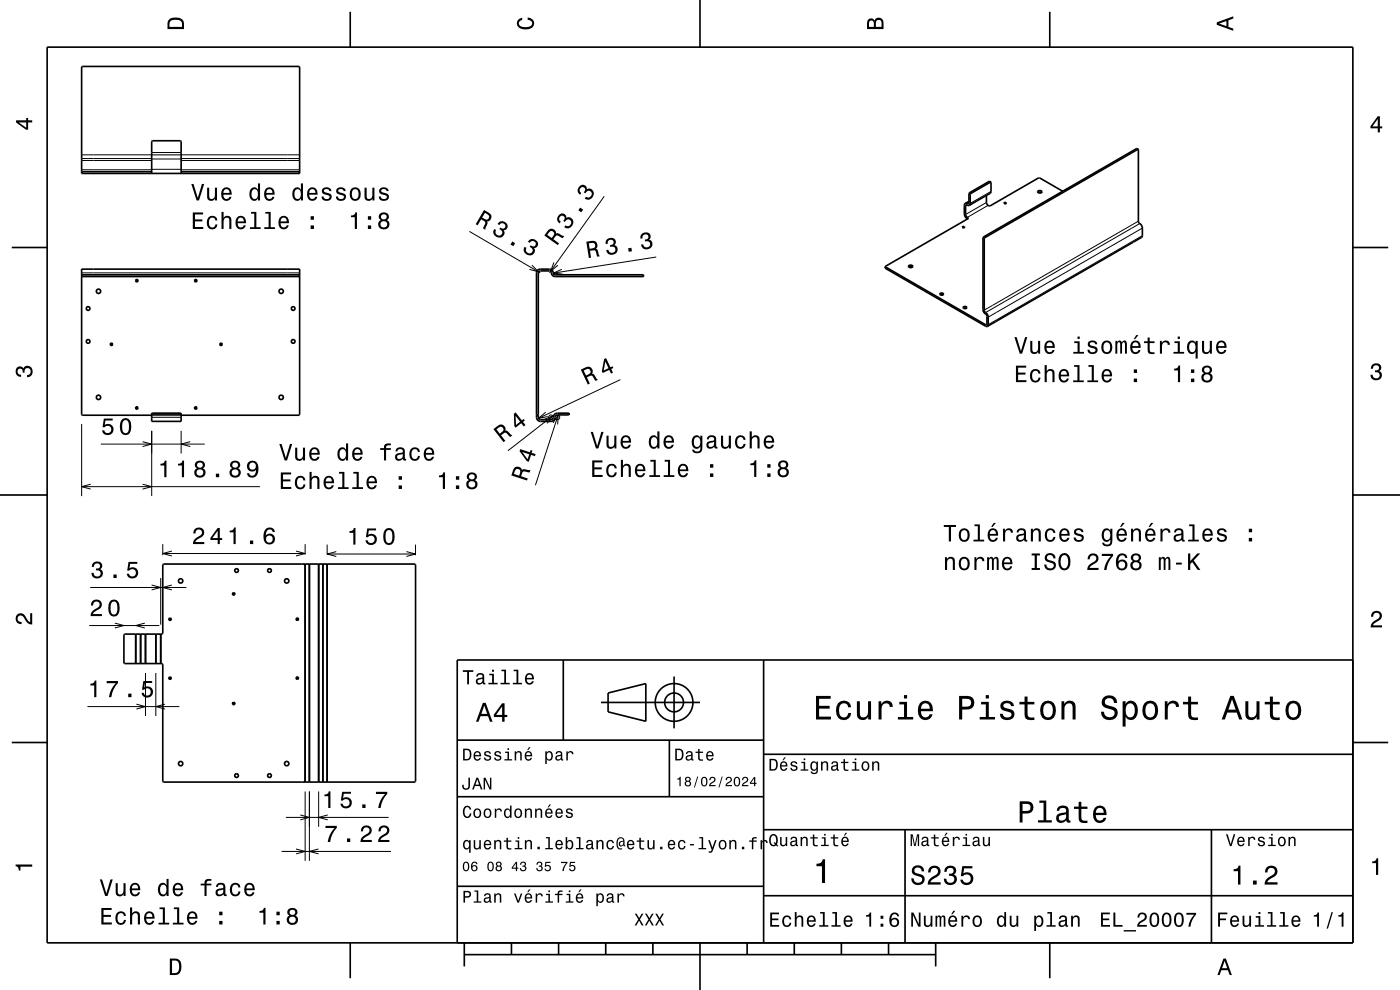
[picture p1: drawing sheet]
<svg xmlns="http://www.w3.org/2000/svg" width="297mm" height="210mm" viewBox="0 0 297 210" stroke-linecap="round" stroke-linejoin="round" font-family="sans-serif">
<g fill="none" stroke="#000" stroke-width=".21">
<path d="M17.3 32.8h46.3M17.3 33.6h14.9M17.3 34h14.9M17.3 36h14.9M17.4 36.4v.4M32.1 36.4v.4M32.2 32.4h6.2M32.2 33.7h6.2M32.2 35.9h6.2M38.4 33.6h25.2M38.4 34h25.2M38.4 36h25.2"/>
<path d="M38.6 36.4v.4M63.4 36.4v.4M209.9 38.5l.2 .1M241.1 31.5l.3 .2M17.3 57.9h46.3M17.4 58.3v.4M63.4 58.3v.4M99.6 49.1l15 8.8M112.8 56.2l1.5 1.5-2-.6M117.5 55.7l-.7 1.8 1.6-1.2M119.2 57.1l-1.8 .8 2 .3M128.2 41.6l-11.6 16.3"/>
<path d="M136.4 58.3v.4M139.2 54.5l-21.8 3.4M187.8 56.6v.3M205.2 43.5l-.4 .2M205.4 46.2v.1M205.6 43l-.4 .2M205.6 41.1l.2 .1M205.6 40.9l.3 .2M208.5 50.4l.3 .2M208.6 50.3l.3 .1M209.3 43l-4.5 2.5M209.6 43.6l-4.4 2.5"/>
<path d="M210.2 40.6l-4.4 2.6M241.5 46.9l-32.7 18.9M241.8 47.4l-32.7 18.9M242.3 50l-32.7 18.9M242.3 48.4l-32.7 18.9M209.4 68.7l-.3 .2M17.3 90v15.2M21.4 94.2h22M30.2 93.7l2 .5-2 .5M32.2 91.4v13.8M32.2 88.5h6.2M32.3 87.6v.4"/>
<path d="M38.3 87.6v.4M38.4 91.4v4.8M40.4 93.7l-2 .5 2 .5M113.8 88h.4M113.8 88.2h.4M115.4 89l1.9-.8-1.2 1.6M115.8 87.4l-1.6 1.3 2-.3M116.9 89a.5 .5 0 0 1-.5-.7 .5 .5 0 0 1 .9-.1l-9.6 7.4M117.3 89.7l1.1-1.7-.1 2M118.3 88a.5 .5 0 0 1 .4 .8 .5 .5 0 0 1-.9-.1M118.4 88l-4.8 14.9M120.6 87.6v.4"/>
<path d="M131.6 80.5l-17.4 8.2M17.3 103.2h37.8M19.2 102.7l-1.9 .5 1.9 .5M30.2 102.7l2 .5-2 .5M34.5 115.4v2.4M34.5 117.4h30.2M36.5 116.9l-2 .5 2 .5M62.8 116.9l1.9 .5-1.9 .5M64.7 115.4v2.2M69.4 115.5v2.1M69.4 117.5h18.8M71.3 117l-1.9 .5 1.9 .5"/>
<path d="M86.2 117l2 .5-2 .5M88.2 115.5v2.3M18.9 132.7h14.9M19.1 124.6h20.4M24.4 132.2l1.9 .5-1.9 .5M30.7 132.2l-1.9 .5 1.9 .5M32.2 124.1l1.9 .5-1.9 .5M34.1 122.6v9.9M36.5 124.1l-2 .5 2 .5M18.6 149.9h19.5M28.9 149.4l2 .5-2 .5M30.9 142.8v9.1"/>
<path d="M33.1 142.8v9.1M35 149.4l-1.9 .5 1.9 .5M60.6 173.4h21.9M63.7 172.9l1.9 .5-1.9 .5M64.7 167.9v14.7M65.6 167.9v14.7M67.6 167.9v7.5M69.5 172.9l-1.9 .5 1.9 .5M59.7 180.6h23.3M62.8 180.1l1.9 .5-1.9 .5M67.6 180.1l-2 .5 2 .5"/>
</g>
<g fill="none" stroke="#000" stroke-width=".35">
<path d="M10 10h277v190h-277zM17.4 14.1h46l.2 .1v22.6h-46.3v-22.6zM74.3 2.5v7.5M148.5 0v10M222.7 2.5v7.5M17.3 36.4h14.9M32.2 36.8v-6.8l.1-.1h6l.1 .1v6.8M38.4 36.4h25.2M210.2 38.6v2.3l-4.6 2.7M210.2 38.6l-4.3 2.5-.1 2.2-.2 .3M210.2 38.6l-.3-.1-4.3 2.4-.1 2.2-.1 .2-.6-.1M241.5 31.7l-32.6 18.7-.1 15.4 .8 1.4v1.8l-.1 .2"/>
<path d="M241.5 31.7l-.4-.2-32.5 18.8-.1 15.3 .2 .7 .7 .7-.1 1.9-21.5-12.3M241.5 31.7v15.2l.8 1.4-.1 2-32.7 18.9M2.5 52.5h7.5M17.3 58.3h46.3M17.3 58.7h46.3M28.8 59.4h.4l.1 .2-.4 .1zM41.3 59.4l.2-.1 .3 .3-.4 .1zM114 57.4l.6-.3h2l.4 .1 .3 .4a.52 .52 0 0 0 .5 .7h18.7v.4h-18.7l-.5-.2-.3-.4a.52 .52 0 0 0-.4-.6h-2h-.2l-.2 .4v30.6l.2 .4 .2 .1h2.3l.4-.2a1.1 1.1 0 0 1 1-1.2h2.5v.4h-2.5l-.5 .2a1.1 1.1 0 0 1-.9 1.2h-2.3l-.5-.2-.3-.7v-30.6zM187.8 56.6v.3l21.3 12.3h.4M192.8 56.4l.4-.2 .4 .2a.41 .41 0 0 1-.4 .4 .41 .41 0 0 1-.4-.4zM192.8 56.7l.3-.2 .5 .2M204.2 48.1l.5 .1-.4 .1z"/>
<path d="M204.8 43.2l-.2 .4v2l.2 .4 .4 .4M205.6 42.7l-.8 .5M205.6 43.6l-.6-.1-.2 .2 .1 2 .5 .6-17.6 10.3M213 43l.5 .1-.4 .1zM220.2 40.5l.4-.1 .4 .1a.45 .45 0 0 1-.4 .5 .45 .45 0 0 1-.5-.3zM220.2 40.8l.3-.1 .5 .1M225.4 40.6l-5.1-2.9-10.3 6-.4-.2-.3-.3v-1.7M287 52.5h7.5M23.4 73l.4-.2v.4l-.2 .1zM46.7 73l.3-.2 .1 .2-.2 .3zM199.5 62.2h.4l.3 .2-.5 .2-.3-.1zM200.1 62.5h-.6"/>
<path d="M200.1 62.5h.1M204.4 65.1h.6a.37 .37 0 0 1-.3 .4 .37 .37 0 0 1-.4-.3zM204.4 65.4h.6M28.8 86.5l.4-.2 .1 .2-.3 .3zM32.2 87.6h6.2v1.8h-6.2zM32.2 88.2l-.1-.1h-14.7l-.1-.1v-30.9h46.3v30.9l-.2 .1h-24.8l-.2 .1M32.2 88h6.2M41.3 86.5l.4-.2v.4h-.4zM113.8 88.1h.4M0 105h10M34.5 119.8l.2-.2h53.3l.2 .2v46l-.2 .1h-53.3l-.2-.1v-24.9l-.1-.1h-8l-.1-.2v-6l.1-.1h8l.1-.1zM64.7 119.6v46.3"/>
<path d="M65.6 119.6v46.3M67.6 119.6v46.3M68.5 119.6v46.3M69.4 119.6v46.3M287 105h10M28.8 134.5v6.3M29.8 134.5v6.3M30.9 134.5v6.3M33.1 134.5v6.3M34.1 134.5v6.3M35.9 131.2h.3v.4h-.2zM49.4 125.8h.3v.4l-.4-.2z"/>
<path d="M62.9 131.1h.3l.1 .4h-.4zM119.5 140v17M162 140v60M287 140h-190v60M2.5 157.5h7.5M35.9 143.7h.3v.4l-.4-.2zM49.4 149.1l.3-.1v.4l-.2 .1zM62.9 143.6l.4 .2v.2h-.4zM97 157h65M127.5 149h21M129 147l8-2v8l-8-2zM142 157v12"/>
<path d="M143 143.5v11M287 157.5h7.5M97 169h65M162 176h125M162 160h125M192 176v24M257 176v24M97 188h65M162 190h125M74.3 200v7.5M98.5 202.5h100M98.5 200v5"/>
<path d="M108.5 200v2.5M118.5 200v2.5M128.5 200v2.5M138.5 200v2.5M148.5 200v10M158.5 200v2.5M168.5 200v2.5M178.5 200v2.5M188.5 200v2.5M198.5 200v5M222.7 200v7.5"/>
<circle cx="18.7" cy="72.4" r=".4"/>
<circle cx="18.7" cy="65.4" r=".4"/>
<circle cx="20.9" cy="61.8" r=".47"/>
<circle cx="59.6" cy="61.8" r=".47"/>
<circle cx="62.2" cy="72.4" r=".4"/>
<circle cx="62.2" cy="65.4" r=".4"/>
<circle cx="20.9" cy="84.3" r=".47"/>
<circle cx="59.6" cy="84.3" r=".47"/>
<circle cx="38.3" cy="123.2" r=".47"/>
<circle cx="50.2" cy="121" r=".4"/>
<circle cx="57.2" cy="121" r=".4"/>
<circle cx="60.8" cy="123.2" r=".47"/>
<circle cx="143" cy="149" r="2"/>
<circle cx="143" cy="149" r="4"/>
<circle cx="38.3" cy="162" r=".47"/>
<circle cx="50.2" cy="164.5" r=".4"/>
<circle cx="57.2" cy="164.5" r=".4"/>
<circle cx="60.8" cy="162" r=".47"/>
</g>
<g fill="#000">
<path d="M36 4a2.18 2.18 0 0 0-.5 2.2h3.5v-1.2a1.43 1.43 0 0 0-1.7-1.3zM36.3 4.4a2.15 2.15 0 0 1 2.2 .3l.1 1h-2.6v-1z" fill-rule="evenodd"/>
<path d="M109.9 4.2l.9-.4v.4a.7 .7 0 0 0-.7 .5 .7 .7 0 0 0 .3 .8 1.7 1.7 0 0 0 2.5-.5 .9 .9 0 0 0-1-.8v-.5a1.24 1.24 0 0 1 1.4 1.1 1.24 1.24 0 0 1-1 1.4 2.22 2.22 0 0 1-2.5-.7l-.2-.5z" fill-rule="evenodd"/>
<path d="M184.2 4.2l-.3 .7v1.3h3.5v-1.3a.98 .98 0 0 0-.7-1.1 .98 .98 0 0 0-1.2 .6 .84 .84 0 0 0-1.3-.2zM184.5 4.5a.54 .54 0 0 1 .6-.1 .54 .54 0 0 1 .3 .6v.7h-1zM185.9 4.4a.62 .62 0 0 1 .8-.1 .62 .62 0 0 1 .3 .6v.8h-1.2z" fill-rule="evenodd"/>
<path d="M258.1 4.7v.6l3.5 1.2v-.4l-1-.4v-1.4l1-.4v-.4zM258.6 5l1.6-.5v1z" fill-rule="evenodd"/>
<path d="M3.4 25.5v.5l2.1 1.5h.5v-1.5h.8v-.5h-.8v-.5h-.4v.5zM4 26h1.6v1.1z" fill-rule="evenodd"/>
<path d="M40.6 39l1.1 3.5h.5l1.1-3.5h-.5l-.8 3-.9-3zM43.9 39.8v1.8a.89 .89 0 0 0 .7 1 .89 .89 0 0 0 1-.5v.4h.4v-2.7h-.4v1.6a.65 .65 0 0 1-.4 .8 .65 .65 0 0 1-.8-.3v-2.1zM47.2 40.1a1.54 1.54 0 0 0 .8 2.5 1.06 1.06 0 0 0 1.1-.9h-.4l-.3 .4-.3 .1a.75 .75 0 0 1-.7-.9h1.8a1.17 1.17 0 0 0-.5-1.4 1.17 1.17 0 0 0-1.5 .2zM47.6 40.3a.66 .66 0 0 1 .8-.1 .66 .66 0 0 1 .3 .7h-1.3zM53.2 40.1a1.58 1.58 0 0 0 .7 2.5l.5-.1 .3-.4v.4h.5v-3.6h-.5v1.3a.89 .89 0 0 0-1.5-.1zM53.5 40.4a.62 .62 0 0 1 .7-.3 .62 .62 0 0 1 .5 .6 1.11 1.11 0 0 1-.7 1.5 1.19 1.19 0 0 1-.5-1.8zM56.3 40.1a1.54 1.54 0 0 0 .8 2.5 1.06 1.06 0 0 0 1.1-.9h-.4l-.2 .4-.4 .1a.76 .76 0 0 1-.7-.9h1.8a1.17 1.17 0 0 0-.5-1.4 1.17 1.17 0 0 0-1.5 .2zM56.7 40.3a.66 .66 0 0 1 .8-.1 .66 .66 0 0 1 .3 .7h-1.3zM62.3 40.1a1.58 1.58 0 0 0 .8 2.5l.4-.1 .3-.4v.4h.5v-3.6h-.5v1.3a.89 .89 0 0 0-1.5-.1zM62.6 40.4a.62 .62 0 0 1 .7-.3 .62 .62 0 0 1 .5 .6 1.11 1.11 0 0 1-.7 1.5 1.19 1.19 0 0 1-.5-1.8zM65.4 40.1a1.54 1.54 0 0 0 .8 2.5 1.06 1.06 0 0 0 1.1-.9h-.4l-.2 .4-.4 .1a.76 .76 0 0 1-.7-.9h1.8a1.16 1.16 0 0 0-.5-1.4 1.16 1.16 0 0 0-1.5 .2zM65.8 40.3a.66 .66 0 0 1 .8-.1 .66 .66 0 0 1 .3 .7h-1.3zM68.5 39.9a.75 .75 0 0 0-.2 .9 .75 .75 0 0 0 .7 .5l.9 .3a.63 .63 0 0 1-.6 .7 .63 .63 0 0 1-.7-.6h-.4a1.07 1.07 0 0 0 1.2 .9 1.07 1.07 0 0 0 .9-1.2l-.4-.3-1.1-.4a.54 .54 0 0 1 .4-.7 .54 .54 0 0 1 .7 .5h.4a1.03 1.03 0 0 0-.7-.8 1.03 1.03 0 0 0-1.1 .2zM71.6 39.9a.75 .75 0 0 0-.3 .9 .75 .75 0 0 0 .8 .5l.8 .3a.63 .63 0 0 1-.6 .7 .63 .63 0 0 1-.6-.6h-.5a1.07 1.07 0 0 0 1.2 .9 1.07 1.07 0 0 0 1-1.2l-.5-.3-1-.4a.54 .54 0 0 1 .4-.7 .54 .54 0 0 1 .6 .5h.4a1.03 1.03 0 0 0-.7-.8 1.03 1.03 0 0 0-1 .2zM74.5 40.1a1.53 1.53 0 0 0 .9 2.5 1.48 1.48 0 0 0 1.1-1.4 1.48 1.48 0 0 0-1.1-1.5l-.5 .1zM74.8 40.4a.67 .67 0 0 1 .7-.3 .67 .67 0 0 1 .5 .6 1.11 1.11 0 0 1-.6 1.5 1.17 1.17 0 0 1-.6-1.8zM77.3 39.8v1.8a.89 .89 0 0 0 .6 1 .89 .89 0 0 0 1.1-.5v.4h.4v-2.7h-.4v1.6a.65 .65 0 0 1-.4 .8 .65 .65 0 0 1-.8-.3v-2.1zM80.7 39.9a.75 .75 0 0 0-.2 .9 .75 .75 0 0 0 .7 .5l.8 .3a.63 .63 0 0 1-.6 .7 .63 .63 0 0 1-.6-.6h-.4a1.07 1.07 0 0 0 1.1 .9 1.07 1.07 0 0 0 1-1.2l-.4-.3-1.1-.4a.54 .54 0 0 1 .4-.7 .54 .54 0 0 1 .6 .5h.4a1.03 1.03 0 0 0-.7-.8 1.03 1.03 0 0 0-1 .2z" fill-rule="evenodd"/>
<path d="M292.3 24.7l-1.6 2.1v.4h1.6v.9h.4v-.9h.5v-.4h-.5v-2.1zM292.3 25.2v1.6h-1.1z" fill-rule="evenodd"/>
<path d="M40.9 45.1v3.5h2.2v-.5h-1.7v-1.1h1.5v-.5h-1.5v-1h1.7v-.4zM44.2 46.2a1.53 1.53 0 0 0 .8 2.5 1.06 1.06 0 0 0 1.1-1.1h-.4a.67 .67 0 0 1-.6 .7 .67 .67 0 0 1-.7-.6 1.12 1.12 0 0 1 .6-1.5 .6 .6 0 0 1 .7 .6h.4a1.09 1.09 0 0 0-.7-1 1.09 1.09 0 0 0-1.2 .4zM47 45v3.6h.4v-1.6a.64 .64 0 0 1 .4-.8 .64 .64 0 0 1 .8 .4v2h.5v-1.8a.88 .88 0 0 0-.6-1 .88 .88 0 0 0-1.1 .5v-1.3zM50.3 46.2a1.54 1.54 0 0 0 .8 2.5 1.06 1.06 0 0 0 1-.9h-.4l-.2 .3-.4 .2a.76 .76 0 0 1-.7-1h1.8a1.16 1.16 0 0 0-.5-1.3 1.16 1.16 0 0 0-1.4 .2zM50.6 46.4a.66 .66 0 0 1 .8-.2 .66 .66 0 0 1 .3 .8h-1.3zM53.2 45v.3h.7v2.9h-.9v.4h2.3v-.4h-.9v-3.2zM56.3 45v.3h.7v2.9h-.9v.4h2.2v-.4h-.9v-3.2zM59.4 46.2a1.54 1.54 0 0 0 .8 2.5 1.05 1.05 0 0 0 1-.9h-.4l-.2 .3-.4 .2a.75 .75 0 0 1-.7-1h1.8a1.16 1.16 0 0 0-.5-1.3 1.16 1.16 0 0 0-1.4 .2zM59.7 46.4a.66 .66 0 0 1 .8-.2 .66 .66 0 0 1 .3 .8h-1.3zM65.9 47.8v.8h.7v-.8zM65.9 45.9v.7h.7v-.7z" fill-rule="evenodd"/>
<path d="M74.5 45.7v.4h.8v2.5h.4v-3.6h-.3a.77 .77 0 0 1-.9 .7zM78 47.8v.8h.7v-.8zM78 45.9v.7h.7v-.7zM80.6 45.3a.83 .83 0 0 0 .2 1.4 1.11 1.11 0 0 0-.4 1.5 1.11 1.11 0 0 0 1.5 .4 1.03 1.03 0 0 0 .7-.9 1.03 1.03 0 0 0-.5-1 .88 .88 0 0 0 .4-1.1 .88 .88 0 0 0-1.1-.6zM80.7 47.6a.71 .71 0 0 1 1.4 0 .71 .71 0 0 1-1.4 0zM80.8 46a.6 .6 0 0 1 1.2 0 .6 .6 0 0 1-1.2 0z" fill-rule="evenodd"/>
<path d="M102.7 44.5l-1.8 3.1 .4 .2 .8-1.3a.85 .85 0 0 1 .8 1.1l-.4 .9 .4 .2 .5-1.4-.1-.3a.97 .97 0 0 0 .9-.8 .97 .97 0 0 0-.5-1.1zM102.9 45.1a1.08 1.08 0 0 1 .9 .9 .6 .6 0 0 1-.4 .6 .6 .6 0 0 1-.6-.2l-.5-.3z" fill-rule="evenodd"/>
<path d="M105.9 47.1l-.4 .4 .4 .2a.62 .62 0 0 1 .7-.4 .62 .62 0 0 1 .6 .6 .62 .62 0 0 1-.6 .6l-.5-.2-.2 .3a.72 .72 0 0 1 .6 .9 .72 .72 0 0 1-.9 .5 .72 .72 0 0 1-.5-.9l.1-.3-.4-.2a1.18 1.18 0 0 0 .7 1.8 1.18 1.18 0 0 0 1.5-1.3l-.2-.3a.9 .9 0 0 0 .9-.7 .9 .9 0 0 0-.6-1l-.5-.2zM108.7 51.2l-.4 .7 .6 .3 .4-.6zM112.3 50.9l-.3 .4 .4 .2a.62 .62 0 0 1 .7-.5 .62 .62 0 0 1 .5 .7 .62 .62 0 0 1-.6 .6l-.4-.3-.2 .4a.72 .72 0 0 1 .6 .8 .72 .72 0 0 1-.9 .6 .72 .72 0 0 1-.5-.9l.1-.3-.4-.3a1.18 1.18 0 0 0 .7 1.8 1.18 1.18 0 0 0 1.4-1.2l-.1-.3a.9 .9 0 0 0 .9-.8 .9 .9 0 0 0-.7-1l-.4-.1z" fill-rule="evenodd"/>
<path d="M116.5 48.7l-1 1.3 2.8 2 .3-.4-1.2-.8a.84 .84 0 0 1 1.2-.7l.8 .4 .3-.4-1.4-.6-.3 .1v-.3a1 1 0 0 0-1.5-.6zM116.6 49.1a.59 .59 0 0 1 .8 .1 .59 .59 0 0 1 0 .9l-.4 .4-.9-.7z" fill-rule="evenodd"/>
<path d="M118.7 45.5a1.11 1.11 0 0 0 0 1.9l.3-.4a.62 .62 0 0 1-.5-.7 .62 .62 0 0 1 .7-.5 .62 .62 0 0 1 .6 .7l-.3 .4 .3 .2a.72 .72 0 0 1 .9-.5 .72 .72 0 0 1 .5 .9 .72 .72 0 0 1-.9 .5l-.3-.2-.3 .4a1.18 1.18 0 0 0 1.8-.5 1.18 1.18 0 0 0-1.1-1.6l-.3 .1a.86 .86 0 0 0-.4-.8 .86 .86 0 0 0-1 .1zM123.1 44l-.4 .6 .6 .4 .4-.5zM123.1 39.4a1.11 1.11 0 0 0 0 1.9l.2-.4a.62 .62 0 0 1-.4-.7 .62 .62 0 0 1 .7-.5 .62 .62 0 0 1 .5 .7l-.3 .4 .4 .2a.72 .72 0 0 1 .9-.5 .72 .72 0 0 1 .5 .9 .72 .72 0 0 1-1 .5l-.3-.2-.3 .4a1.18 1.18 0 0 0 1.9-.5 1.18 1.18 0 0 0-1.2-1.6l-.2 .1a.86 .86 0 0 0-.4-.8 .86 .86 0 0 0-1 .1z" fill-rule="evenodd"/>
<path d="M124.4 51.3l.5 3.4h.5l-.2-1.5a1.07 1.07 0 0 1 1.2 .1l.3 1.2 .5-.1-.5-1.5-.3-.1a.97 .97 0 0 0 .2-1.2 .97 .97 0 0 0-1.1-.5zM124.9 51.6a1.09 1.09 0 0 1 1.3 .1 .6 .6 0 0 1 0 .7 .6 .6 0 0 1-.6 .3l-.5 .1z" fill-rule="evenodd"/>
<path d="M128.6 50.9l-.1 .9 .4-.1a.62 .62 0 0 1 .2-.8 .62 .62 0 0 1 .9 .2 .62 .62 0 0 1-.1 .8l-.5 .1 .1 .4a.72 .72 0 0 1 1 .3 .72 .72 0 0 1-.4 1 .72 .72 0 0 1-.9-.4l-.1-.3h-.5a1.17 1.17 0 0 0 1.7 1 1.17 1.17 0 0 0 .3-1.9l-.3-.1a.91 .91 0 0 0 .2-1.2 .91 .91 0 0 0-1.1-.3zM133.3 52.7l.1 .7 .7-.1-.2-.7zM136 49.7l-.1 .9h.4a.62 .62 0 0 1 .2-.9 .62 .62 0 0 1 .8 .2 .62 .62 0 0 1 0 .8l-.5 .1v.4a.72 .72 0 0 1 1 .3 .72 .72 0 0 1-.3 1 .72 .72 0 0 1-1-.4l-.1-.3-.4 .1a1.18 1.18 0 0 0 1.7 .9 1.18 1.18 0 0 0 .3-1.9l-.3-.1a.9 .9 0 0 0 .2-1.1 .9 .9 0 0 0-1.1-.4z" fill-rule="evenodd"/>
<path d="M128.2 76.2l-.5 2.5 .2 .4 1.4-.6 .3 .8 .4-.2-.3-.8 .4-.2-.2-.4-.4 .2-.9-1.9zM128.4 76.7l.7 1.4-1 .5z" fill-rule="evenodd"/>
<path d="M215.2 71.5l1.1 3.5h.5l1.1-3.5h-.4l-.9 3-.9-3zM218.6 72.3v1.8a.89 .89 0 0 0 .6 1 .89 .89 0 0 0 1-.5v.4h.5v-2.7h-.5v1.6a.65 .65 0 0 1-.4 .7 .65 .65 0 0 1-.8-.3v-2zM221.8 72.6a1.54 1.54 0 0 0 .8 2.5 1.06 1.06 0 0 0 1.1-.9h-.4l-.2 .4-.4 .1a.76 .76 0 0 1-.7-.9h1.8a1.16 1.16 0 0 0-.5-1.4 1.16 1.16 0 0 0-1.5 .2zM222.2 72.8a.66 .66 0 0 1 .8-.1 .66 .66 0 0 1 .3 .7h-1.3zM227.9 72.4v.4h.7v1.8h-.9v.4h2.3v-.4h-1v-2.2zM228.6 71.4v.5h.5v-.5zM231 72.4a.76 .76 0 0 0-.2 .9 .76 .76 0 0 0 .7 .5l.9 .3a.63 .63 0 0 1-.6 .7 .63 .63 0 0 1-.7-.6h-.4a1.07 1.07 0 0 0 1.2 .9 1.07 1.07 0 0 0 .9-1.2l-.4-.4-1.1-.3a.53 .53 0 0 1 .4-.7 .53 .53 0 0 1 .6 .5h.5a1.03 1.03 0 0 0-.7-.8 1.03 1.03 0 0 0-1.1 .2zM233.9 72.6a1.53 1.53 0 0 0 .9 2.5 1.48 1.48 0 0 0 1.2-1.4 1.48 1.48 0 0 0-1.2-1.5l-.5 .1zM234.3 72.9a.67 .67 0 0 1 .7-.3 .67 .67 0 0 1 .5 .6 1.11 1.11 0 0 1-.7 1.5 1.17 1.17 0 0 1-.5-1.8zM236.6 72.3v2.7h.4v-1.8l.2-.6h.3l.1 .3v2.1h.4l.1-2.1 .3-.3 .2 .1 .1 .4v1.9h.4v-1.9a.69 .69 0 0 0-.6-.9l-.5 .4-.2-.3-.3-.1-.5 .4v-.3zM241 71.1l-.5 .8h.3l.7-.8zM240.1 72.6a1.54 1.54 0 0 0 .8 2.5 1.06 1.06 0 0 0 1-.9h-.4l-.2 .4-.4 .1a.76 .76 0 0 1-.7-.9h1.8a1.16 1.16 0 0 0-.5-1.4 1.16 1.16 0 0 0-1.4 .2zM240.4 72.8a.66 .66 0 0 1 .8-.1 .66 .66 0 0 1 .3 .7h-1.3zM243.5 71.6v.8h-.8v.4h.8v1.8a1.04 1.04 0 0 0 1.4 .5v-.4a.68 .68 0 0 1-1-.3v-1.6h1v-.4h-1v-.8zM246.1 72.3v2.7h.4v-1.5a.66 .66 0 0 1 .4-.8 .66 .66 0 0 1 .8 .2v.3h.5a.89 .89 0 0 0-.7-1 .89 .89 0 0 0-1 .6v-.5zM249.2 72.4v.4h.6v1.8h-.9v.4h2.3v-.4h-.9v-2.2zM249.8 71.4v.5h.5v-.5zM252.1 72.6a1.57 1.57 0 0 0 .8 2.5l.4-.1 .3-.4v1.5h.5v-3.8h-.5v.4l-.1-.2a.88 .88 0 0 0-1.4 .1zM252.4 72.9a.62 .62 0 0 1 .7-.3 .62 .62 0 0 1 .5 .6 1.12 1.12 0 0 1-.7 1.5 1.19 1.19 0 0 1-.5-1.8zM255 72.3v1.8a.89 .89 0 0 0 .6 1 .89 .89 0 0 0 1.1-.5v.4h.4v-2.7h-.4v1.6a.65 .65 0 0 1-.4 .7 .65 .65 0 0 1-.8-.3l-.1-2zM258.3 72.6a1.54 1.54 0 0 0 .8 2.5 1.06 1.06 0 0 0 1.1-.9h-.5l-.2 .4-.4 .1a.76 .76 0 0 1-.7-.9h1.8a1.17 1.17 0 0 0-.5-1.4 1.17 1.17 0 0 0-1.4 .2zM258.6 72.8a.66 .66 0 0 1 .8-.1 .66 .66 0 0 1 .4 .7h-1.4z" fill-rule="evenodd"/>
<path d="M291.1 77.4a1.08 1.08 0 0 1 1.4-.2 1.08 1.08 0 0 1 .4 1.2l-.3 .3a1.06 1.06 0 0 1 .5 1.3 1.06 1.06 0 0 1-1.2 .7 1.1 1.1 0 0 1-1.2-1.2h.5a.71 .71 0 0 0 1 .8 .71 .71 0 0 0 .1-1.3h-.6v-.4a.61 .61 0 0 0 .8-.3 .61 .61 0 0 0-.2-.8 .61 .61 0 0 0-.9 .2l-.1 .5h-.5z" fill-rule="evenodd"/>
<path d="M3.6 78a.86 .86 0 0 1 1.4 .2 1.06 1.06 0 0 1 1.2-.6 1.06 1.06 0 0 1 .7 1.2 1.1 1.1 0 0 1-1.2 1.2v-.4a.71 .71 0 0 0 .8-1 .71 .71 0 0 0-1.3-.1v.6h-.4a.61 .61 0 0 0-.3-.8 .61 .61 0 0 0-.8 .2 .61 .61 0 0 0 .2 .8l.6 .2v.4a1.15 1.15 0 0 1-1.2-.6 1.15 1.15 0 0 1 .3-1.3z" fill-rule="evenodd"/>
<path d="M22 88.8l-.2 1.8h.4a.79 .79 0 0 1 1.1-.2 .79 .79 0 0 1 .1 1.2 .79 .79 0 0 1-1.2-.1l-.1-.2h-.4a1.21 1.21 0 0 0 1.5 1 1.21 1.21 0 0 0 .8-1.6 1.21 1.21 0 0 0-1.8-.6l.2-.9h1.5v-.4zM25.7 89.1a2.67 2.67 0 0 0 .4 3.1 1.14 1.14 0 0 0 1.7-.9 2.3 2.3 0 0 0-.6-2.5l-.6-.1-.5 .1zM26.3 89.2h.7a2.37 2.37 0 0 1 0 2.6h-.7a2.38 2.38 0 0 1 0-2.6z" fill-rule="evenodd"/>
<path d="M59.3 94.2l1.1 3.5h.5l1.1-3.5h-.5l-.9 3-.9-3zM62.6 95v1.7a.89 .89 0 0 0 .6 1 .89 .89 0 0 0 1.1-.4v.4h.4v-2.7h-.4v1.5a.64 .64 0 0 1-.4 .8 .64 .64 0 0 1-.8-.3v-2zM65.9 95.3a1.54 1.54 0 0 0 .8 2.5 1.05 1.05 0 0 0 1.1-.9h-.5l-.2 .4-.4 .1a.75 .75 0 0 1-.6-1h1.7a1.16 1.16 0 0 0-.5-1.3 1.16 1.16 0 0 0-1.4 .2zM66.2 95.5a.66 .66 0 0 1 .8-.2 .66 .66 0 0 1 .4 .8h-1.3zM71.9 95.3a1.57 1.57 0 0 0 .7 2.5l.5-.2 .3-.3v.4h.4v-3.6h-.4v1.3a.89 .89 0 0 0-1.5-.1zM72.2 95.5a.62 .62 0 0 1 .7-.2 .62 .62 0 0 1 .4 .6 1.11 1.11 0 0 1-.6 1.5 1.18 1.18 0 0 1-.5-1.9zM75 95.3a1.54 1.54 0 0 0 .8 2.5 1.06 1.06 0 0 0 1.1-.9h-.4l-.3 .4-.3 .1a.75 .75 0 0 1-.7-1h1.7a1.16 1.16 0 0 0-.5-1.3 1.16 1.16 0 0 0-1.4 .2zM75.4 95.5a.66 .66 0 0 1 .8-.2 .66 .66 0 0 1 .3 .8h-1.3zM80.6 95.1v.3h.9v2.3h.4v-2.3h1v-.3h-1v-.4l.4-.2h.6v-.4a1.04 1.04 0 0 0-1.4 .7v.3zM84.2 95.1l-.3 .7h.4a.55 .55 0 0 1 .7-.6 .55 .55 0 0 1 .4 .8h-.2a1.14 1.14 0 0 0-1.4 1 .73 .73 0 0 0 .8 .8l.5-.2 .4-.3 .1 .3 .6 .1v-.4h-.3v-1.6a1.02 1.02 0 0 0-.7-.8 1.02 1.02 0 0 0-1 .2zM84.3 96.6l1.1-.3a.77 .77 0 0 1-.2 .9 .77 .77 0 0 1-.8 .1l-.2-.4zM87.1 95.3a1.52 1.52 0 0 0 .9 2.5 1.05 1.05 0 0 0 1.1-1.1h-.4a.67 .67 0 0 1-.7 .7 .67 .67 0 0 1-.7-.6 1.12 1.12 0 0 1 .7-1.5 .6 .6 0 0 1 .6 .6h.5a1.09 1.09 0 0 0-.8-1 1.09 1.09 0 0 0-1.2 .4zM90.2 95.3a1.54 1.54 0 0 0 .8 2.5 1.06 1.06 0 0 0 1.1-.9h-.5l-.2 .4-.4 .1a.75 .75 0 0 1-.7-1h1.8a1.16 1.16 0 0 0-.5-1.3 1.16 1.16 0 0 0-1.4 .2zM90.5 95.5a.66 .66 0 0 1 .8-.2 .66 .66 0 0 1 .4 .8h-1.4z" fill-rule="evenodd"/>
<path d="M104.7 91l2.1 2.8 .4-.3-.9-1.2a.85 .85 0 0 1 1.3-.3l.7 .7 .4-.3-1.2-1h-.3a.97 .97 0 0 0-.4-1.2 .97 .97 0 0 0-1.2 .1zM105.3 91.1a1.09 1.09 0 0 1 1.2-.5 .6 .6 0 0 1 .3 .5 .6 .6 0 0 1-.3 .6l-.5 .3z" fill-rule="evenodd"/>
<path d="M109 87.8l.1 2.6 .3 .3 1.2-.9 .5 .7 .4-.3-.6-.7 .4-.3-.2-.3-.4 .3-1.3-1.7zM109.4 88.2l.9 1.3-.8 .6z" fill-rule="evenodd"/>
<path d="M110.4 95.3l-.2 .4 1.6 2.1 .4 .2 .5-1.5 .8 .3 .1-.5-.8-.2 .2-.5-.4-.1-.2 .4zM110.8 95.9l1.5 .5-.4 1z" fill-rule="evenodd"/>
<path d="M123.2 78.4l1.5 3.2 .4-.2-.6-1.4a1.09 1.09 0 0 1 1.2-.2l.6 1 .5-.2-.9-1.2-.3-.1a.97 .97 0 0 0-.1-1.2 .97 .97 0 0 0-1.2-.2zM123.8 78.6a1.08 1.08 0 0 1 1.3-.3 .6 .6 0 0 1 .2 .7 .6 .6 0 0 1-.5 .4l-.5 .3z" fill-rule="evenodd"/>
<path d="M125.3 91.6l1.1 3.5h.5l1.1-3.5h-.4l-.9 3-.9-3zM128.7 92.4v1.8a.89 .89 0 0 0 .6 1 .89 .89 0 0 0 1-.5v.4h.5v-2.7h-.5v1.6a.65 .65 0 0 1-.4 .8 .65 .65 0 0 1-.8-.4v-2zM131.9 92.7a1.55 1.55 0 0 0 .8 2.5 1.06 1.06 0 0 0 1.1-.9h-.4l-.2 .4-.4 .1a.76 .76 0 0 1-.7-.9h1.8a1.17 1.17 0 0 0-.5-1.4 1.17 1.17 0 0 0-1.5 .2zM132.3 92.9a.66 .66 0 0 1 .8-.1 .66 .66 0 0 1 .3 .7h-1.3zM137.9 92.7a1.57 1.57 0 0 0 .8 2.5l.4-.1 .4-.4v.4h.4v-3.6h-.4v1.3a.89 .89 0 0 0-1.6-.1zM138.3 93a.62 .62 0 0 1 .6-.3 .62 .62 0 0 1 .5 .6 1.12 1.12 0 0 1-.6 1.5 1.19 1.19 0 0 1-.5-1.8zM141.1 92.7a1.54 1.54 0 0 0 .8 2.5 1.06 1.06 0 0 0 1-.9h-.4l-.2 .4-.4 .1a.76 .76 0 0 1-.7-.9h1.8a1.17 1.17 0 0 0-.5-1.4 1.17 1.17 0 0 0-1.4 .2zM141.4 92.9a.66 .66 0 0 1 .8-.1 .66 .66 0 0 1 .3 .7h-1.3zM147 92.7a1.58 1.58 0 0 0 .8 2.5l.4-.1 .4-.4a.73 .73 0 0 1-.3 1 .73 .73 0 0 1-1-.3h-.5a1.1 1.1 0 0 0 1.3 .8 1.1 1.1 0 0 0 .9-1.2v-2.6h-.4v.5l-.4-.4a.91 .91 0 0 0-1.2 .2zM147.4 93a.63 .63 0 0 1 .7-.3 .63 .63 0 0 1 .4 .6 1.11 1.11 0 0 1-.6 1.5 1.19 1.19 0 0 1-.5-1.8zM150.2 92.6l-.2 .6h.4a.55 .55 0 0 1 .6-.5 .55 .55 0 0 1 .4 .7l-.2 .1a1 1 0 0 0-1 .2 1 1 0 0 0-.3 1 .93 .93 0 0 0 1.6 .1l.1 .3h.6v-.3l-.2-.1-.1-1.6a1.02 1.02 0 0 0-.6-.8 1.02 1.02 0 0 0-1.1 .3zM150.4 94.1l1.1-.4a.77 .77 0 0 1-.2 .9 .77 .77 0 0 1-.9 .1zM153 92.4v1.8a.89 .89 0 0 0 .6 1 .89 .89 0 0 0 1-.5v.4h.5v-2.7h-.5v1.6a.65 .65 0 0 1-.4 .8 .65 .65 0 0 1-.8-.4v-2zM156.2 92.7a1.53 1.53 0 0 0 .9 2.5 1.06 1.06 0 0 0 1.1-1h-.5a.67 .67 0 0 1-.6 .6 .67 .67 0 0 1-.7-.6 1.12 1.12 0 0 1 .7-1.5 .59 .59 0 0 1 .6 .6h.5a1.09 1.09 0 0 0-.8-1 1.09 1.09 0 0 0-1.2 .4zM159 91.5v3.6h.5v-1.5a.63 .63 0 0 1 .4-.8 .63 .63 0 0 1 .8 .3v2h.4v-1.8a.88 .88 0 0 0-.6-.9 .88 .88 0 0 0-1 .4v-1.3zM162.3 92.7a1.55 1.55 0 0 0 .8 2.5 1.06 1.06 0 0 0 1.1-.9h-.4l-.3 .4-.3 .1a.76 .76 0 0 1-.7-.9h1.7a1.17 1.17 0 0 0-.4-1.4 1.17 1.17 0 0 0-1.5 .2zM162.7 92.9a.66 .66 0 0 1 .8-.1 .66 .66 0 0 1 .3 .7h-1.3z" fill-rule="evenodd"/>
<path d="M215.5 77.6v3.5h2.2v-.5h-1.7v-1.1h1.6v-.5h-1.6v-1h1.7v-.4zM218.8 78.6a1.53 1.53 0 0 0 .8 2.6 1.06 1.06 0 0 0 1.1-1.1h-.4a.67 .67 0 0 1-.6 .7 .67 .67 0 0 1-.7-.6 1.12 1.12 0 0 1 .7-1.6 .59 .59 0 0 1 .6 .7h.4a1.09 1.09 0 0 0-.7-1 1.09 1.09 0 0 0-1.2 .3zM221.6 77.4v3.7h.5v-1.6a.63 .63 0 0 1 .3-.8 .63 .63 0 0 1 .8 .4l.1 2h.4v-1.8a.88 .88 0 0 0-.6-1 .88 .88 0 0 0-1 .5v-1.4zM224.9 78.6a1.54 1.54 0 0 0 .8 2.6 1.06 1.06 0 0 0 1.1-.9h-.5l-.2 .3-.4 .2a.76 .76 0 0 1-.7-1h1.8a1.16 1.16 0 0 0-.5-1.3 1.16 1.16 0 0 0-1.4 .1zM225.2 78.9a.66 .66 0 0 1 .8-.2 .66 .66 0 0 1 .4 .8h-1.4zM227.9 77.4v.4h.7v2.9h-.9v.4h2.2v-.4h-.9v-3.3zM230.9 77.4v.4h.7v2.9h-.9v.4h2.3v-.4h-1v-3.3zM234 78.6a1.54 1.54 0 0 0 .8 2.6 1.06 1.06 0 0 0 1.1-.9h-.5l-.2 .3-.4 .2a.76 .76 0 0 1-.7-1h1.8a1.16 1.16 0 0 0-.5-1.3 1.16 1.16 0 0 0-1.4 .1zM234.3 78.9a.66 .66 0 0 1 .8-.2 .66 .66 0 0 1 .4 .8h-1.4zM240.5 80.3v.8h.7v-.8zM240.5 78.4v.7h.7v-.7z" fill-rule="evenodd"/>
<path d="M249.1 78.2v.4h.8v2.5h.4v-3.6h-.3a.78 .78 0 0 1-.9 .7zM252.7 80.3v.8h.7v-.8zM252.7 78.4v.7h.7v-.7zM255.3 77.8a.84 .84 0 0 0 .1 1.4 1.11 1.11 0 0 0-.4 1.5 1.11 1.11 0 0 0 1.6 .4 1.03 1.03 0 0 0 .7-.9 1.03 1.03 0 0 0-.6-1 .89 .89 0 0 0 .4-1.1 .89 .89 0 0 0-1-.6zM255.3 80.1a.71 .71 0 0 1 1.4 0 .71 .71 0 0 1-1.4 0zM255.4 78.5a.6 .6 0 0 1 1.2 0 .6 .6 0 0 1-1.2 0z" fill-rule="evenodd"/>
<path d="M34 98.4v.3h.8v2.5h.5v-3.5h-.3a.77 .77 0 0 1-1 .7zM37.8 98.4v.3h.8v2.5h.4v-3.5h-.3a.77 .77 0 0 1-.9 .7zM41.6 98a.83 .83 0 0 0 .2 1.3 1.11 1.11 0 0 0-.4 1.6 1.11 1.11 0 0 0 1.5 .3 1.03 1.03 0 0 0 .7-.9 1.03 1.03 0 0 0-.6-1 .89 .89 0 0 0 .4-1 .89 .89 0 0 0-1-.6zM41.7 100.3a.71 .71 0 0 1 1.4 0 .71 .71 0 0 1-1.4 0zM41.8 98.7a.6 .6 0 0 1 1.2 0 .6 .6 0 0 1-1.2 0zM45.8 100.5v.7h.7v-.7zM49.1 98a.83 .83 0 0 0 .2 1.3 1.11 1.11 0 0 0-.5 1.6 1.11 1.11 0 0 0 1.6 .3 1.03 1.03 0 0 0 .7-.9 1.03 1.03 0 0 0-.6-1 .89 .89 0 0 0 .4-1 .89 .89 0 0 0-1-.6zM49.2 100.3a.71 .71 0 0 1 1.4 0 .71 .71 0 0 1-1.4 0zM49.3 98.7a.6 .6 0 0 1 1.2 0 .6 .6 0 0 1-1.2 0zM52.7 98a1.15 1.15 0 0 0 0 1.7 1.15 1.15 0 0 0 1.6 0 1.02 1.02 0 0 1-.8 1.2 .56 .56 0 0 1-.6-.5h-.5a1.18 1.18 0 0 0 1.2 .9 1.18 1.18 0 0 0 1.1-1.1 1.77 1.77 0 0 0-1.1-2.5zM52.9 98.9a.75 .75 0 0 1 1.5 0 .75 .75 0 0 1-1.5 0z" fill-rule="evenodd"/>
<path d="M41.3 112.2l-.3 1h.5a.7 .7 0 0 1 .5-.9 .7 .7 0 0 1 .8 .5 .7 .7 0 0 1-.5 .9 1.81 1.81 0 0 0-1.4 1.7h2.4v-.4h-1.9a2.23 2.23 0 0 1 1.5-1.2 1.13 1.13 0 0 0 .1-1.7 1.13 1.13 0 0 0-1.7 .1zM46.2 112l-1.6 2.1v.4h1.6v.9h.4v-.9h.5v-.4h-.5v-2.1zM46.2 112.6v1.5h-1.1zM48.7 112.6v.3h.8v2.5h.5v-3.5h-.3a.77 .77 0 0 1-1 .7zM53 114.7v.7h.7v-.7zM56.4 112.2l-.4 .8a1.75 1.75 0 0 0 1.2 2.5 1.15 1.15 0 0 0 1.1-1.6 1.15 1.15 0 0 0-1.9-.3 1.02 1.02 0 0 1 .8-1.3 .58 .58 0 0 1 .7 .6h.4a1.11 1.11 0 0 0-.7-1 1.11 1.11 0 0 0-1.2 .3zM56.4 114.4a.75 .75 0 0 1 1.5 0 .75 .75 0 0 1-1.5 0z" fill-rule="evenodd"/>
<path d="M59.6 100.2v3.5h2.2v-.4h-1.8v-1.2h1.6v-.4h-1.6v-1.1h1.8v-.4zM62.9 101.3a1.52 1.52 0 0 0 .8 2.5 1.05 1.05 0 0 0 1.1-1h-.4a.67 .67 0 0 1-.7 .6 .67 .67 0 0 1-.7-.6 1.12 1.12 0 0 1 .7-1.5 .59 .59 0 0 1 .7 .6h.4a1.09 1.09 0 0 0-.8-1 1.09 1.09 0 0 0-1.1 .4zM65.7 100.1v3.6h.4v-1.5a.63 .63 0 0 1 .4-.8 .63 .63 0 0 1 .8 .3v2h.5v-1.8a.88 .88 0 0 0-.6-.9 .88 .88 0 0 0-1.1 .4v-1.3zM68.9 101.3a1.54 1.54 0 0 0 .8 2.5 1.06 1.06 0 0 0 1.1-.9h-.4l-.2 .4-.4 .1a.76 .76 0 0 1-.7-.9h1.8a1.17 1.17 0 0 0-.5-1.4 1.17 1.17 0 0 0-1.5 .2zM69.3 101.5a.66 .66 0 0 1 .8-.1 .66 .66 0 0 1 .3 .7h-1.3zM71.9 100.1v.4h.7v2.8h-.9v.4h2.3v-.4h-.9v-3.2zM75 100.1v.4h.7v2.8h-1v.4h2.3v-.4h-.9v-3.2zM78 101.3a1.54 1.54 0 0 0 .8 2.5 1.06 1.06 0 0 0 1.1-.9h-.4l-.2 .4-.4 .1a.76 .76 0 0 1-.7-.9h1.8a1.17 1.17 0 0 0-.5-1.4 1.17 1.17 0 0 0-1.5 .2zM78.4 101.5a.66 .66 0 0 1 .8-.1 .66 .66 0 0 1 .3 .7h-1.3zM84.6 103v.7h.7v-.7zM84.6 101v.8h.7v-.8z" fill-rule="evenodd"/>
<path d="M74.1 112.7v.3h.9v2.5h.4v-3.5h-.3a.78 .78 0 0 1-1 .7zM77.9 112.1l-.3 1.9h.4a.8 .8 0 0 1 1.3-.3 .8 .8 0 0 1-.1 1.3 .8 .8 0 0 1-1.2-.4h-.5a1.21 1.21 0 0 0 1.5 1.1 1.21 1.21 0 0 0 .8-1.7 1.21 1.21 0 0 0-1.7-.5l.1-1h1.6v-.4zM81.6 112.5a2.67 2.67 0 0 0 .4 3 1.14 1.14 0 0 0 1.6-.9 2.31 2.31 0 0 0-.6-2.5l-.5-.1-.5 .1zM82.2 112.5h.6a2.38 2.38 0 0 1 0 2.6h-.6a2.37 2.37 0 0 1 0-2.6z" fill-rule="evenodd"/>
<path d="M93.1 100.9v.3h.8v2.5h.5v-3.5h-.3a.77 .77 0 0 1-1 .7zM96.7 103v.7h.7v-.7zM96.7 101v.8h.7v-.8zM99.3 100.5a.84 .84 0 0 0 .2 1.3 1.11 1.11 0 0 0-.4 1.6 1.11 1.11 0 0 0 1.5 .3 1.03 1.03 0 0 0 .7-.9 1.03 1.03 0 0 0-.6-1 .89 .89 0 0 0 .4-1.1 .89 .89 0 0 0-1-.5zM99.4 102.7a.71 .71 0 0 1 1.4 0 .71 .71 0 0 1-1.4 0zM99.5 101.2a.6 .6 0 0 1 1.2 0 .6 .6 0 0 1-1.2 0z" fill-rule="evenodd"/>
<path d="M109 99.3l-.5 1.6 3.3 1 .2-.4-1.5-.5a.85 .85 0 0 1 .9-1l1 .2 .1-.5-1.5-.2-.3 .2v-.2a1 1 0 0 0-1.7-.2zM109.5 99.5a.6 .6 0 0 1 .7 .1 .6 .6 0 0 1 .1 .8l-.2 .5-1.1-.4z" fill-rule="evenodd"/>
<path d="M125.6 97.7v3.5h2.2v-.5h-1.7v-1.1h1.6v-.5h-1.6v-1h1.7v-.4zM128.9 98.7a1.53 1.53 0 0 0 .8 2.6 1.07 1.07 0 0 0 1.1-1.1h-.4a.67 .67 0 0 1-.6 .7 .67 .67 0 0 1-.7-.6 1.11 1.11 0 0 1 .7-1.5 .6 .6 0 0 1 .6 .6h.4a1.09 1.09 0 0 0-.7-1 1.09 1.09 0 0 0-1.2 .3zM131.7 97.5v3.7h.5v-1.6a.63 .63 0 0 1 .5-.8 .63 .63 0 0 1 .7 .7v1.7h.4v-1.8a.88 .88 0 0 0-.6-1 .88 .88 0 0 0-1 .5v-1.4zM135 98.7a1.54 1.54 0 0 0 .8 2.6 1.06 1.06 0 0 0 1.1-.9h-.5l-.2 .3-.4 .2a.76 .76 0 0 1-.7-1h1.8a1.17 1.17 0 0 0-.5-1.3 1.17 1.17 0 0 0-1.4 .1zM135.3 99a.66 .66 0 0 1 .8-.2 .66 .66 0 0 1 .4 .8h-1.4zM138 97.5v.4h.7v2.9h-.9v.4h2.2v-.4h-.9v-3.3zM141 97.5v.4h.7v2.9h-.9v.4h2.3v-.4h-1v-3.3zM144.1 98.7a1.54 1.54 0 0 0 .8 2.6 1.06 1.06 0 0 0 1.1-.9h-.5l-.2 .3-.4 .2a.76 .76 0 0 1-.7-1h1.8a1.16 1.16 0 0 0-.5-1.3 1.16 1.16 0 0 0-1.4 .1zM144.4 99a.66 .66 0 0 1 .8-.2 .66 .66 0 0 1 .4 .8h-1.4zM150.6 100.4v.8h.7v-.8zM150.6 98.5v.7h.7v-.7z" fill-rule="evenodd"/>
<path d="M159.2 98.3v.4h.8v2.5h.5v-3.6h-.4a.77 .77 0 0 1-.9 .7zM162.8 100.4v.8h.7v-.8zM162.8 98.5v.7h.7v-.7zM165.4 97.9a.83 .83 0 0 0 .1 1.4 1.11 1.11 0 0 0-.4 1.5 1.11 1.11 0 0 0 1.6 .4 1.03 1.03 0 0 0 .7-.9 1.03 1.03 0 0 0-.6-1 .89 .89 0 0 0 .4-1.1 .89 .89 0 0 0-1-.6zM165.4 100.2a.75 .75 0 0 1 1.5 0 .75 .75 0 0 1-1.5 0zM165.5 98.6a.6 .6 0 0 1 1.2 0 .6 .6 0 0 1-1.2 0z" fill-rule="evenodd"/>
<path d="M200.2 111.4v.4h1.1v3.1h.5v-3.1h1v-.4zM203.7 112.4a1.53 1.53 0 0 0 .9 2.6 1.48 1.48 0 0 0 1.1-1.5 1.48 1.48 0 0 0-1.1-1.4l-.5 .1zM204 112.7a.67 .67 0 0 1 .7-.2 .67 .67 0 0 1 .5 .5 1.11 1.11 0 0 1-.6 1.6 1.17 1.17 0 0 1-.6-1.9zM206.7 111.2v.4h.7v2.9h-.9v.4h2.3v-.4h-.9v-3.3zM210.8 110.9l-.5 .9h.3l.7-.9zM209.8 112.4a1.54 1.54 0 0 0 .8 2.6 1.06 1.06 0 0 0 1.1-.9h-.4l-.3 .3-.3 .2a.76 .76 0 0 1-.7-1h1.7a1.16 1.16 0 0 0-.4-1.3 1.16 1.16 0 0 0-1.5 .1zM210.2 112.7a.66 .66 0 0 1 .8-.2 .66 .66 0 0 1 .3 .8h-1.3zM212.8 112.2v2.7h.4v-1.6a.66 .66 0 0 1 .4-.8 .66 .66 0 0 1 .8 .3l.1 .2h.4a.89 .89 0 0 0-.7-.9 .89 .89 0 0 0-1 .5v-.4zM215.9 112.3l-.2 .6h.4a.55 .55 0 0 1 .7-.5 .55 .55 0 0 1 .3 .8h-.2a1.14 1.14 0 0 0-1.3 .9 .73 .73 0 0 0 .8 .8l.4-.1 .5-.3 .1 .3 .5 .1v-.4h-.2v-1.6a1.02 1.02 0 0 0-1.8-.6zM216.1 113.8l1.1-.3a.77 .77 0 0 1-.2 .9 .77 .77 0 0 1-.9 0zM218.7 112.2v2.7h.4v-1.6a.63 .63 0 0 1 .4-.8 .63 .63 0 0 1 .8 .4v2h.5v-1.8a.89 .89 0 0 0-.6-1 .89 .89 0 0 0-1.1 .5v-.4zM222 112.4a1.53 1.53 0 0 0 .8 2.6 1.05 1.05 0 0 0 1.1-1.1h-.4a.67 .67 0 0 1-.7 .7 .67 .67 0 0 1-.7-.6 1.12 1.12 0 0 1 .7-1.6 .59 .59 0 0 1 .6 .6h.5a1.09 1.09 0 0 0-.8-.9 1.09 1.09 0 0 0-1.1 .3zM225 112.4a1.54 1.54 0 0 0 .8 2.6 1.06 1.06 0 0 0 1.1-.9h-.5l-.2 .3-.4 .2a.76 .76 0 0 1-.7-1h1.8a1.16 1.16 0 0 0-.5-1.3 1.16 1.16 0 0 0-1.4 .1zM225.3 112.7a.66 .66 0 0 1 .8-.2 .66 .66 0 0 1 .4 .8h-1.4zM228.1 112.3a.75 .75 0 0 0-.2 .8 .75 .75 0 0 0 .7 .5l.9 .4a.63 .63 0 0 1-.6 .6 .63 .63 0 0 1-.7-.6h-.4a1.07 1.07 0 0 0 1.2 .9 1.07 1.07 0 0 0 .9-1.2l-.4-.3-1.1-.3a.54 .54 0 0 1 .4-.7 .54 .54 0 0 1 .6 .5h.5a1.03 1.03 0 0 0-.7-.9 1.03 1.03 0 0 0-1.1 .3zM234 112.4a1.57 1.57 0 0 0 .8 2.6l.4-.2 .4-.4a.73 .73 0 0 1-.4 1.1 .73 .73 0 0 1-1-.4h-.4a1.1 1.1 0 0 0 1.3 .8 1.1 1.1 0 0 0 .9-1.2v-2.5h-.4v.4l-.4-.4a.89 .89 0 0 0-1.2 .2zM234.3 112.7a.63 .63 0 0 1 .7-.2 .63 .63 0 0 1 .5 .6 1.1 1.1 0 0 1-.7 1.5 1.2 1.2 0 0 1-.5-1.9zM238.1 110.9l-.5 .9h.3l.7-.9zM237.1 112.4a1.54 1.54 0 0 0 .8 2.6 1.06 1.06 0 0 0 1.1-.9h-.4l-.2 .3-.4 .2a.75 .75 0 0 1-.7-1h1.8a1.17 1.17 0 0 0-.5-1.3 1.17 1.17 0 0 0-1.5 .1zM237.5 112.7a.66 .66 0 0 1 .8-.2 .66 .66 0 0 1 .3 .8h-1.3zM239.9 112.2v2.7h.5v-1.6a.63 .63 0 0 1 .5-.9 .63 .63 0 0 1 .7 .8v1.7h.4v-1.8a.89 .89 0 0 0-.6-1 .89 .89 0 0 0-1 .5v-.4zM244.2 110.9l-.5 .9h.3l.7-.9zM243.2 112.4a1.54 1.54 0 0 0 .8 2.6 1.06 1.06 0 0 0 1.1-.9h-.4l-.3 .3-.3 .2a.75 .75 0 0 1-.7-1h1.7a1.16 1.16 0 0 0-.4-1.3 1.16 1.16 0 0 0-1.5 .1zM243.6 112.7a.66 .66 0 0 1 .8-.2 .66 .66 0 0 1 .3 .8h-1.3zM246.2 112.2v2.7h.4v-1.6a.66 .66 0 0 1 .4-.8 .66 .66 0 0 1 .8 .3l.1 .2h.4a.89 .89 0 0 0-.7-.9 .89 .89 0 0 0-1 .5v-.4zM249.3 112.3l-.2 .6h.4a.55 .55 0 0 1 .6-.5 .55 .55 0 0 1 .4 .8h-.2a1 1 0 0 0-1 .2 1 1 0 0 0-.3 1.1 .94 .94 0 0 0 1.7 0l.1 .3 .5 .1v-.4h-.2v-1.6a1.02 1.02 0 0 0-1.8-.6zM249.5 113.8l1.1-.3a.77 .77 0 0 1-.2 .9 .77 .77 0 0 1-.9 0l-.1-.3zM252.3 111.2v.4h.7v2.9h-.9v.4h2.2v-.4h-.9v-3.3zM255.4 112.4a1.54 1.54 0 0 0 .8 2.6 1.06 1.06 0 0 0 1-.9h-.4l-.2 .3-.4 .2a.76 .76 0 0 1-.7-1h1.8a1.16 1.16 0 0 0-.5-1.3 1.16 1.16 0 0 0-1.4 .1zM255.7 112.7a.66 .66 0 0 1 .8-.2 .66 .66 0 0 1 .3 .8h-1.3zM258.4 112.3a.75 .75 0 0 0-.2 .8 .75 .75 0 0 0 .7 .5l.9 .4a.63 .63 0 0 1-.6 .6 .63 .63 0 0 1-.6-.6h-.5a1.07 1.07 0 0 0 1.2 .9 1.07 1.07 0 0 0 .9-1.2l-.4-.3-1.1-.3a.54 .54 0 0 1 .5-.7 .54 .54 0 0 1 .6 .5h.4a1.03 1.03 0 0 0-.7-.9 1.03 1.03 0 0 0-1.1 .3zM264.9 114.1v.8h.7v-.8zM264.9 112.2v.7h.7v-.7z" fill-rule="evenodd"/>
<path d="M3.6 130.4a1.22 1.22 0 0 1 2 .7l.4 .6 .4 .3v-1.9h.4v2.4a1.8 1.8 0 0 1-1.7-1.4 .71 .71 0 0 0-.9-.5 .71 .71 0 0 0-.5 .8 .71 .71 0 0 0 .9 .5v.5a1.18 1.18 0 0 1-1.2-.7 1.18 1.18 0 0 1 .2-1.3z" fill-rule="evenodd"/>
<path d="M19.6 127.5l-.2 .4-.1 .5h.5a.7 .7 0 0 1 .5-.8 .7 .7 0 0 1 .8 .5 .7 .7 0 0 1-.5 .9 1.8 1.8 0 0 0-1.4 1.7h2.4v-.4h-1.9a2.19 2.19 0 0 1 1.5-1.2 1.13 1.13 0 0 0 .1-1.7 1.13 1.13 0 0 0-1.7 .1zM23.3 127.6a2.66 2.66 0 0 0 .4 3.1 1.14 1.14 0 0 0 1.6-.9 2.31 2.31 0 0 0-.6-2.5l-.5-.1-.5 .1zM23.8 127.7h.7a2.38 2.38 0 0 1 0 2.6h-.7a2.37 2.37 0 0 1 0-2.6z" fill-rule="evenodd"/>
<path d="M19.8 119.4l-.3 .9h.4a.62 .62 0 0 1 .4-.8 .62 .62 0 0 1 .8 .3 .62 .62 0 0 1-.3 .8h-.4v.4a.72 .72 0 0 1 .9 .4 .72 .72 0 0 1-.5 1 .72 .72 0 0 1-.9-.6v-.3h-.5a1.18 1.18 0 0 0 1.5 1.2 1.18 1.18 0 0 0 .6-1.8l-.2-.2a.9 .9 0 0 0 .3-1.1 .9 .9 0 0 0-1-.5zM24.1 121.9v.7h.7v-.7zM27.3 119.2l-.3 1.8h.4a.79 .79 0 0 1 1.2-.1 .79 .79 0 0 1 0 1.1 .79 .79 0 0 1-1.2 0v-.3h-.5a1.21 1.21 0 0 0 1.5 1.1 1.21 1.21 0 0 0 .8-1.7 1.21 1.21 0 0 0-1.7-.5l.1-1h1.5v-.4z" fill-rule="evenodd"/>
<path d="M200.5 118.2v2.7h.4v-1.6a.63 .63 0 0 1 .5-.8 .63 .63 0 0 1 .7 .7v1.7h.5v-1.8a.89 .89 0 0 0-.6-1 .89 .89 0 0 0-1.1 .5v-.4zM203.7 118.5a1.53 1.53 0 0 0 .9 2.5 1.48 1.48 0 0 0 1.1-1.5 1.48 1.48 0 0 0-1.1-1.4l-.5 .1zM204 118.8a.67 .67 0 0 1 .7-.3 .67 .67 0 0 1 .5 .6 1.11 1.11 0 0 1-.6 1.5 1.17 1.17 0 0 1-.6-1.8zM206.7 118.2v2.7h.5v-1.5a.66 .66 0 0 1 .3-.8 .66 .66 0 0 1 .8 .2l.1 .2h.4a.89 .89 0 0 0-.7-.9 .89 .89 0 0 0-1 .5v-.4zM209.4 118.2v2.7h.4v-1.8l.2-.6h.3l.1 .3v2.1h.4v-2.1l.4-.3 .2 .1v.4v1.9h.5v-1.9a.69 .69 0 0 0-.6-.9l-.5 .4-.2-.3-.3-.1-.5 .4v-.3zM212.8 118.5a1.54 1.54 0 0 0 .8 2.5 1.06 1.06 0 0 0 1.1-.9h-.4l-.2 .4-.4 .1a.76 .76 0 0 1-.7-.9h1.8a1.17 1.17 0 0 0-.5-1.4 1.17 1.17 0 0 0-1.5 .2zM213.2 118.7a.66 .66 0 0 1 .8-.1 .66 .66 0 0 1 .3 .7h-1.3zM218.9 117.4v.4h.6v2.7h-.6v.4h1.7v-.4h-.6v-2.7h.6v-.4zM221.9 117.6a.96 .96 0 0 0-.2 1.1 .96 .96 0 0 0 .9 .6 .77 .77 0 0 1 .9 .9 .84 .84 0 0 1-.9 .3 .84 .84 0 0 1-.6-.7h-.5a1.21 1.21 0 0 0 1.5 1.2 1.21 1.21 0 0 0 .7-1.8l-.8-.3a.71 .71 0 0 1-.8-.6 .7 .7 0 0 1 .8-.6 .7 .7 0 0 1 .6 .7h.4a1.16 1.16 0 0 0-.7-1.1 1.16 1.16 0 0 0-1.3 .3zM224.9 117.8a2.53 2.53 0 0 0 .4 3.1 1.21 1.21 0 0 0 1.7-1 1.93 1.93 0 0 0-.9-2.6l-.8 .1zM225.5 117.8l.3-.1a1.7 1.7 0 0 1 .3 2.8l-.3 .1a1.13 1.13 0 0 1-.8-1.4l.1-.7zM231 117.7l-.3 .9h.5a.71 .71 0 0 1 .5-.8 .71 .71 0 0 1 .9 .5 .71 .71 0 0 1-.5 .9 1.81 1.81 0 0 0-1.5 1.7h2.5v-.4h-1.9a2.22 2.22 0 0 1 1.4-1.2 1.13 1.13 0 0 0 .1-1.7 1.13 1.13 0 0 0-1.7 .1zM233.7 117.5v.4h2a5.2 5.2 0 0 0-1.5 3h.5a5.3 5.3 0 0 1 1.4-3v-.4zM237.3 117.7a2.4 2.4 0 0 0 .2 3.2 1.16 1.16 0 0 0 1.5-.3 1.16 1.16 0 0 0-.2-1.6 1.16 1.16 0 0 0-1.6 .1 1.03 1.03 0 0 1 .9-1.3 .58 .58 0 0 1 .6 .5h.5a1.12 1.12 0 0 0-.8-.9 1.12 1.12 0 0 0-1.1 .3zM237.2 119.9a.75 .75 0 0 1 1.5 0 .75 .75 0 0 1-1.5 0zM240.2 117.6a.83 .83 0 0 0 .2 1.4 1.11 1.11 0 0 0-.5 1.6 1.11 1.11 0 0 0 1.6 .3 1.03 1.03 0 0 0 .7-.9 1.03 1.03 0 0 0-.6-1 .89 .89 0 0 0 .4-1.1 .89 .89 0 0 0-1-.5zM240.3 119.9a.71 .71 0 0 1 1.4 0 .71 .71 0 0 1-1.4 0zM240.4 118.4a.6 .6 0 0 1 1.2 0 .6 .6 0 0 1-1.2 0zM245.8 118.2v2.7h.4l.1-2.1 .2-.3h.2l.2 .3v2.1h.4v-2.1l.3-.3 .2 .1 .1 .4v1.9h.4v-1.9a.69 .69 0 0 0-.5-.9l-.6 .4-.2-.3-.3-.1-.5 .4v-.3zM249.5 119.4v.4h1.2v-.4zM252 117.4v3.5h.5v-1.2l.4-.5 1.2 1.7h.6l-1.5-2 1.4-1.5h-.6l-1.5 1.6v-1.6z" fill-rule="evenodd"/>
<path d="M291.2 129.9a1.18 1.18 0 0 1 1.9 .3 1.18 1.18 0 0 1-1 1.7l-.5 .3-.3 .5h1.9v.4h-2.4a1.8 1.8 0 0 1 1.4-1.8 .71 .71 0 0 0 .5-.8 .71 .71 0 0 0-.9-.5 .71 .71 0 0 0-.5 .8h-.4z" fill-rule="evenodd"/>
<path d="M19.2 145v.4h.8v2.5h.4v-3.5h-.3a.77 .77 0 0 1-.9 .6zM22.6 144.5v.4h1.9a5.2 5.2 0 0 0-1.4 3h.5a5.3 5.3 0 0 1 1.4-3v-.4zM27.2 147.1v.8h.7v-.8zM30.4 144.5l-.3 1.8h.4a.8 .8 0 0 1 1.3-.2 .8 .8 0 0 1-.1 1.2 .8 .8 0 0 1-1.2-.3h-.5a1.21 1.21 0 0 0 1.5 1 1.21 1.21 0 0 0 .8-1.6 1.21 1.21 0 0 0-1.7-.6l.1-.9h1.6v-.4z" fill-rule="evenodd"/>
<path d="M98.2 158.8v2.5h.9a1.37 1.37 0 0 0 .7-2.2 1.56 1.56 0 0 0-1.6-.3zM98.6 159.1a.98 .98 0 0 1 1.1 .7 .98 .98 0 0 1-.6 1.2h-.5zM100.7 159.6a1.04 1.04 0 0 0-.2 1.2 1.04 1.04 0 0 0 1 .5l.5-.5h-.3l-.4 .3a.54 .54 0 0 1-.5-.7h1.3a.83 .83 0 0 0-.4-.9 .83 .83 0 0 0-1 .1zM100.9 159.7l.2-.1a.47 .47 0 0 1 .5 .1 .47 .47 0 0 1 .1 .5h-.9zM102.9 159.5l-.2 .1a.69 .69 0 0 0 .9 .9l.2 .1a.43 .43 0 0 1-.4 .5 .43 .43 0 0 1-.4-.4h-.3a.74 .74 0 0 0 .9 .7 .74 .74 0 0 0 .5-1l-1-.4a.38 .38 0 0 1 .3-.5 .38 .38 0 0 1 .4 .4h.3a.78 .78 0 0 0-1.2-.4zM105.1 159.5l-.2 .1a.69 .69 0 0 0 .9 .9l.2 .1a.43 .43 0 0 1-.4 .5 .43 .43 0 0 1-.5-.4h-.3a.74 .74 0 0 0 .9 .7 .74 .74 0 0 0 .5-1l-.9-.4a.38 .38 0 0 1 .3-.5 .38 .38 0 0 1 .4 .4h.3a.77 .77 0 0 0-1.2-.4zM107.2 159.4v.3h.5v1.3h-.7v.3h1.6v-.3h-.6v-1.6zM107.7 158.7v.4h.3v-.4zM109.2 159.4v1.9h.3v-1.1a.45 .45 0 0 1 .4-.6 .45 .45 0 0 1 .5 .5v1.2h.3v-1.3a.63 .63 0 0 0-.5-.7 .63 .63 0 0 0-.7 .4v-.3zM112.2 158.5l-.4 .6h.3l.5-.6zM111.5 159.6a1.04 1.04 0 0 0-.2 1.2 1.04 1.04 0 0 0 1.1 .5l.5-.5h-.3l-.5 .3a.54 .54 0 0 1-.5-.7h1.3a.83 .83 0 0 0-.4-.9 .83 .83 0 0 0-1 .1zM111.8 159.7l.1-.1a.48 .48 0 0 1 .5 .1 .48 .48 0 0 1 .2 .5h-1zM115.7 159.4v2.7h.3v-1.1a.66 .66 0 0 0 .7 .4 .66 .66 0 0 0 .5-.6 .91 .91 0 0 0 0-1.1 .91 .91 0 0 0-1-.3l-.2 .3v-.3zM116.1 159.8a.45 .45 0 0 1 .5-.2 .45 .45 0 0 1 .3 .4 .65 .65 0 0 1 .1 .8 .65 .65 0 0 1-.7 .2 .98 .98 0 0 1-.2-1.2zM118.1 159.5l-.2 .4h.3a.39 .39 0 0 1 .4-.3 .39 .39 0 0 1 .3 .5h-.1a.65 .65 0 0 0-1 .4 .65 .65 0 0 0 .6 .9l.6-.3 .1 .2h.4v-.2l-.2-.1v-1.1a.72 .72 0 0 0-.5-.6 .72 .72 0 0 0-.7 .2zM118.2 160.6l.8-.3a.55 .55 0 0 1-.2 .7 .55 .55 0 0 1-.6 0zM120.1 159.4v1.9h.4v-1.1a.47 .47 0 0 1 .2-.6 .47 .47 0 0 1 .6 .2v.2h.4a.64 .64 0 0 0-.5-.7 .64 .64 0 0 0-.8 .4v-.3z" fill-rule="evenodd"/>
<path d="M98.2 142.2v.3h.9v2.7h.4v-2.7h.9v-.3zM101.3 143l-.3 .5h.4a.47 .47 0 0 1 .5-.4 .47 .47 0 0 1 .4 .6l-.2 .1a.84 .84 0 0 0-1 .2 .84 .84 0 0 0 0 1.1 .9 .9 0 0 0 1.3-.2l.1 .2 .5 .1v-.3l-.3-.1v-1.3a.87 .87 0 0 0-1.4-.5zM101.4 144.3l.9-.3a.66 .66 0 0 1-.1 .7 .66 .66 0 0 1-.8 .1zM103.8 142.9v.3h.6v1.6h-.8v.4h2v-.4h-.8v-1.9zM104.4 142.1v.4h.4v-.4zM106.4 142.1v.3h.6v2.4h-.8v.4h1.9v-.4h-.7v-2.7zM109 142.1v.3h.6v2.4h-.8v.4h1.9v-.4h-.7v-2.7zM111.6 143.1a1.32 1.32 0 0 0 .7 2.1 .9 .9 0 0 0 .9-.7h-.3l-.2 .3-.4 .1a.65 .65 0 0 1-.6-.8h1.6a1 1 0 0 0-.4-1.2 1 1 0 0 0-1.3 .2zM111.9 143.3a.57 .57 0 0 1 .7-.1 .57 .57 0 0 1 .3 .6h-1.2z" fill-rule="evenodd"/>
<path d="M102.4 149.1l-1.4 4h.5l.4-1.2h1.6l.4 1.2h.6l-1.5-4zM102.7 149.7l.7 1.7h-1.3zM106.5 149.2l-1.7 2.4v.5h1.7v1h.5v-1h.6v-.5h-.6v-2.4zM106.5 149.9v1.7h-1.3z" fill-rule="evenodd"/>
<path d="M143.2 158.8v2.5h.9a1.37 1.37 0 0 0 .7-2.2 1.56 1.56 0 0 0-1.6-.3zM143.6 159.1a.98 .98 0 0 1 1.1 .7 .98 .98 0 0 1-.6 1.2h-.5zM145.7 159.5l-.2 .4h.3a.39 .39 0 0 1 .5-.3 .39 .39 0 0 1 .3 .5h-.2a.65 .65 0 0 0-.9 .4 .65 .65 0 0 0 .5 .9l.7-.3v.2h.4v-.2l-.1-.1-.1-1.1a.73 .73 0 0 0-.4-.6 .73 .73 0 0 0-.8 .2zM145.8 160.6l.8-.3a.55 .55 0 0 1-.1 .7 .55 .55 0 0 1-.7 0zM148.1 158.9v.5h-.5v.3h.5v1.3a.75 .75 0 0 0 1 .4v-.3a.48 .48 0 0 1-.7-.3v-1.1h.7v-.3h-.7v-.5zM150 159.6a1.04 1.04 0 0 0-.2 1.2 1.04 1.04 0 0 0 1.1 .5l.5-.5h-.4l-.4 .3a.54 .54 0 0 1-.5-.7h1.3a.83 .83 0 0 0-.4-.9 .83 .83 0 0 0-1 .1zM150.3 159.7l.1-.1a.48 .48 0 0 1 .5 .1 .48 .48 0 0 1 .2 .5h-1z" fill-rule="evenodd"/>
<path d="M173.1 147.6v5h3.2v-.6h-2.5v-1.7h2.2v-.6h-2.2v-1.5h2.4v-.6zM177.8 149.2a2.59 2.59 0 0 0 .5 3.4 1.58 1.58 0 0 0 2.3-1.4h-.6a.95 .95 0 0 1-.9 1 .95 .95 0 0 1-1-.9 1.59 1.59 0 0 1 .9-2.1 .85 .85 0 0 1 .9 .8h.7a1.56 1.56 0 0 0-1.1-1.3 1.56 1.56 0 0 0-1.7 .5zM181.8 148.8v2.5a1.27 1.27 0 0 0 .9 1.4 1.27 1.27 0 0 0 1.5-.7v.6h.6v-3.8h-.6v2.2a.92 .92 0 0 1-.6 1.1 .92 .92 0 0 1-1.2-.4v-2.9zM186.4 148.8v3.8h.6v-2.2a.95 .95 0 0 1 .5-1.1 .95 .95 0 0 1 1.2 .3l.1 .4h.6a1.28 1.28 0 0 0-1-1.4 1.28 1.28 0 0 0-1.4 .8v-.6zM190.8 148.9v.5h1v2.7h-1.3v.5h3.2v-.5h-1.3v-3.2zM191.8 147.4v.8h.6v-.8zM195.1 149.2a2.62 2.62 0 0 0 .5 3.4 1.57 1.57 0 0 0 2.2-1.1h-.6l-.3 .5-.5 .2a1.08 1.08 0 0 1-1-1.3h2.5a1.66 1.66 0 0 0-.7-2 1.66 1.66 0 0 0-2.1 .3zM195.6 149.5a.94 .94 0 0 1 1.2-.2 .94 .94 0 0 1 .5 1h-1.9zM203.5 147.6v5h.6v-2.1h.8a1.47 1.47 0 0 0 1.8-1.2 1.47 1.47 0 0 0-1.5-1.7zM204.1 148.2a1.6 1.6 0 0 1 1.8 .5 .86 .86 0 0 1 0 .9 .86 .86 0 0 1-.9 .3h-.9zM208.1 148.9v.5h1v2.7h-1.3v.5h3.3v-.5h-1.3v-3.2zM209.1 147.4v.8h.7v-.8zM212.6 148.9a1.08 1.08 0 0 0-.3 1.2 1.08 1.08 0 0 0 1 .7l1.1 .4a.57 .57 0 0 1 .2 .6 .57 .57 0 0 1-.5 .4 .96 .96 0 0 1-1.4-.8h-.6a1.6 1.6 0 0 0 1.3 1.4 1.6 1.6 0 0 0 1.7-.8 1.13 1.13 0 0 0-1-1.6l-1.1-.3-.2-.4a.87 .87 0 0 1 .9-.5 .87 .87 0 0 1 .8 .6h.6a1.41 1.41 0 0 0-2.1-1.1zM217.4 147.8v1.1h-1.1v.5h1.1v2.6l.2 .4 .4 .3h1.4v-.5a.97 .97 0 0 1-1.4-.5v-2.3h1.4v-.5h-1.4v-1.1zM221.1 149.2a2.56 2.56 0 0 0 .5 3.4 1.72 1.72 0 0 0 1.8-.2 1.72 1.72 0 0 0 .6-1.7 1.7 1.7 0 0 0-.9-1.9 1.7 1.7 0 0 0-2 .4zM221.6 149.6a.96 .96 0 0 1 1-.4 .96 .96 0 0 1 .7 .8 1.59 1.59 0 0 1-1 2.2 1.19 1.19 0 0 1-1-1.5zM225.2 148.8v3.8h.6v-2.2a.97 .97 0 0 1 .5-1.1 .97 .97 0 0 1 1.1 .2l.1 .7v2.4h.7v-2.5a1.27 1.27 0 0 0-.9-1.4 1.27 1.27 0 0 0-1.5 .6v-.5zM234.1 147.9a1.38 1.38 0 0 0-.3 1.5 1.38 1.38 0 0 0 1.3 .9 1.25 1.25 0 0 1 1.4 .9 1.15 1.15 0 0 1-1.3 .9 1.15 1.15 0 0 1-1-1.1h-.7a1.8 1.8 0 0 0 1.7 1.8 1.8 1.8 0 0 0 1.9-1.6 1.46 1.46 0 0 0-1.5-1.4l-.6-.2a.83 .83 0 0 1-.5-1.1 .83 .83 0 0 1 1.2-.3l.5 .5 .1 .4h.7a1.67 1.67 0 0 0-1-1.6 1.67 1.67 0 0 0-1.9 .4zM238.2 148.8v5.3h.6v-2.1a1.32 1.32 0 0 0 1.4 .7 1.32 1.32 0 0 0 1.1-1.1 2.43 2.43 0 0 0-.8-2.8 1.21 1.21 0 0 0-1.7 .5v-.5zM239.1 149.6a.9 .9 0 0 1 .9-.4 .9 .9 0 0 1 .7 .8 1.61 1.61 0 0 1-.9 2.2 1.18 1.18 0 0 1-1-1.5zM242.8 149.2a2.56 2.56 0 0 0 .5 3.4 1.72 1.72 0 0 0 1.8-.2 1.72 1.72 0 0 0 .6-1.7 1.7 1.7 0 0 0-.9-1.9 1.7 1.7 0 0 0-2 .4zM243.3 149.6a.96 .96 0 0 1 1-.4 .96 .96 0 0 1 .7 .8 1.59 1.59 0 0 1-1 2.2 1.19 1.19 0 0 1-1-1.5zM247.1 148.8v3.8h.6v-2.2a.95 .95 0 0 1 .5-1.1 .95 .95 0 0 1 1.2 .3l.1 .4h.6a1.28 1.28 0 0 0-1-1.4 1.28 1.28 0 0 0-1.4 .8v-.6zM252 147.8v1.1h-1v.5h1l.1 2.6 .2 .4 .4 .3h1.4v-.5a.97 .97 0 0 1-1.4-.5v-2.3h1.4v-.5h-1.4v-1.1zM261 147.6l-1.8 5h.6l.6-1.4h2l.5 1.4h.7l-1.9-5zM261.4 148.3l.7 2.2h-1.5zM264.2 148.8v2.5a1.27 1.27 0 0 0 .9 1.4 1.27 1.27 0 0 0 1.5-.7v.6h.6v-3.8h-.6v2.2a.92 .92 0 0 1-.6 1.1 .92 .92 0 0 1-1.1-.4l-.1-2.9zM269.4 147.8v1.1h-1.1v.5h1.1v2.6l.2 .4 .4 .3 .7 .1 .8-.1v-.5a.97 .97 0 0 1-1.4-.5l-.1-2.3h1.5v-.5h-1.5v-1.1zM273.1 149.2a2.56 2.56 0 0 0 .6 3.4 1.72 1.72 0 0 0 1.8-.2 1.72 1.72 0 0 0 .6-1.7 1.7 1.7 0 0 0-.9-1.9 1.7 1.7 0 0 0-2.1 .4zM273.6 149.6a.96 .96 0 0 1 1-.4 .96 .96 0 0 1 .7 .8 1.59 1.59 0 0 1-.9 2.2 1.19 1.19 0 0 1-1.1-1.5z" fill-rule="evenodd"/>
<path d="M69 175.2v.4h2a5.2 5.2 0 0 0-1.5 3h.5a5.3 5.3 0 0 1 1.4-3v-.4zM73.6 177.9v.7h.7v-.7zM76.9 175.4l-.4 1h.5a.7 .7 0 0 1 .5-.9 .7 .7 0 0 1 .9 .5 .7 .7 0 0 1-.5 .9 1.8 1.8 0 0 0-1.4 1.7h2.4v-.4h-1.9a2.23 2.23 0 0 1 1.5-1.2 1.13 1.13 0 0 0 0-1.7 1.13 1.13 0 0 0-1.6 .1zM80.6 175.4l-.3 1h.4a.7 .7 0 0 1 .6-.9 .7 .7 0 0 1 .8 .5 .7 .7 0 0 1-.5 .9 1.8 1.8 0 0 0-1.4 1.7h2.4v-.4h-1.9a2.23 2.23 0 0 1 1.5-1.2 1.13 1.13 0 0 0 .1-1.7 1.13 1.13 0 0 0-1.7 .1z" fill-rule="evenodd"/>
<path d="M68.8 168.5v.4h.8v2.5h.5v-3.5h-.3a.77 .77 0 0 1-1 .6zM72.6 168l-.3 1.8h.4a.79 .79 0 0 1 1.2-.2 .79 .79 0 0 1 0 1.2 .79 .79 0 0 1-1.1-.1l-.1-.2h-.5a1.21 1.21 0 0 0 1.5 1 1.21 1.21 0 0 0 .8-1.6 1.21 1.21 0 0 0-1.7-.6l.1-.9h1.6v-.4zM76.9 170.6v.8h.6v-.8zM79.8 168v.4h1.9a5.2 5.2 0 0 0-1.5 3h.5a5.3 5.3 0 0 1 1.5-3v-.4z" fill-rule="evenodd"/>
<path d="M99.4 165v1.6a.53 .53 0 0 1-.6 .6 .53 .53 0 0 1-.4-.7h-.3a.84 .84 0 0 0 .7 1.1 .84 .84 0 0 0 .9-.9v-1.7zM101.1 165l-.9 2.5h.3l.3-.8h1l.2 .8h.4l-1-2.5zM101.3 165.3l.3 1.1h-.7zM102.6 165v2.5h.3v-2.1l1 2.1h.3v-2.5h-.3v2l-.9-2z" fill-rule="evenodd"/>
<path d="M98.4 178.4a1.07 1.07 0 0 0-.2 1.1 1.07 1.07 0 0 0 .9 .7l.4-.3v1h.3v-2.7h-.3v.3l-.2-.3a.66 .66 0 0 0-.9 .2zM98.7 178.6a.44 .44 0 0 1 .5-.2 .44 .44 0 0 1 .3 .5 .65 .65 0 0 1 0 .7 .65 .65 0 0 1-.7 .3l-.2-.4zM100.5 178.2v1.3a.63 .63 0 0 0 .4 .7 .63 .63 0 0 0 .8-.3v.3h.3v-2h-.3v1.1a.46 .46 0 0 1-.3 .6 .46 .46 0 0 1-.6-.2v-1.5zM102.8 178.4a1.04 1.04 0 0 0-.1 1.2 1.04 1.04 0 0 0 1 .6l.5-.6h-.3l-.5 .3a.54 .54 0 0 1-.4-.6h1.2a.83 .83 0 0 0-.3-1 .83 .83 0 0 0-1.1 .1zM103.1 178.6l.1-.1a.47 .47 0 0 1 .5 0 .47 .47 0 0 1 .2 .5h-.9zM104.8 178.2v2h.4v-1.2a.45 .45 0 0 1 .2-.5 .45 .45 0 0 1 .6 .2v1.5h.3v-1.3a.63 .63 0 0 0-.4-.7 .63 .63 0 0 0-.8 .3v-.3zM107.4 177.7v.6h-.5v.3h.5l.1 1.2a.75 .75 0 0 0 1 .4v-.3a.49 .49 0 0 1-.7-.2v-1.1h.7v-.3h-.7v-.6zM109.3 178.3v.3h.5v1.3h-.6v.3h1.6v-.3h-.6v-1.6zM109.8 177.6v.3h.4v-.3zM111.4 178.2v2h.3v-1.2a.45 .45 0 0 1 .2-.5 .45 .45 0 0 1 .6 .2v1.5h.4v-1.3a.63 .63 0 0 0-.5-.7 .63 .63 0 0 0-.7 .3v-.3zM114 179.6v.6h.5v-.6zM115.8 177.6v.2h.5v2.1h-.6v.3h1.6v-.3h-.7v-2.3zM118 178.4a1.04 1.04 0 0 0-.2 1.2 1.04 1.04 0 0 0 1.1 .6l.5-.6h-.3l-.5 .3a.54 .54 0 0 1-.5-.6h1.3a.83 .83 0 0 0-.3-1 .83 .83 0 0 0-1.1 .1zM118.3 178.6l.1-.1a.47 .47 0 0 1 .5 0 .47 .47 0 0 1 .2 .5h-1zM120 177.6v2.6h.3v-.3a.66 .66 0 0 0 .7 .3 .66 .66 0 0 0 .6-.6 .9 .9 0 0 0 0-1 .9 .9 0 0 0-1-.4l-.3 .3v-.9zM120.5 178.6a.45 .45 0 0 1 .4-.2 .45 .45 0 0 1 .4 .5v.3a.6 .6 0 0 1-.5 .7 .84 .84 0 0 1-.3-1.3zM122.3 177.6v.2h.5v2.1h-.6v.3h1.6v-.3h-.7v-2.3zM124.6 178.3l-.2 .5h.3a.39 .39 0 0 1 .4-.4 .39 .39 0 0 1 .3 .6h-.1a.65 .65 0 0 0-1 .4 .65 .65 0 0 0 .6 .8l.6-.3 .1 .2 .4 .1v-.3h-.2v-1.2a.73 .73 0 0 0-1.2-.4zM124.7 179.4l.8-.2a.55 .55 0 0 1-.2 .6 .55 .55 0 0 1-.6 .1zM126.5 178.2v2h.3v-1.2a.45 .45 0 0 1 .3-.5 .45 .45 0 0 1 .6 .2v1.5h.3v-1.3a.63 .63 0 0 0-.4-.7 .63 .63 0 0 0-.8 .3v-.3zM128.9 178.4a1.04 1.04 0 0 0-.2 1.2 1.04 1.04 0 0 0 1.1 .6l.4-.4v-.3h-.3l-.3 .4a.72 .72 0 0 1-.6-.7 .72 .72 0 0 1 .7-.7l.2 .4h.3a.78 .78 0 0 0-.5-.7 .78 .78 0 0 0-.8 .2zM131.1 177.8a1.87 1.87 0 0 0 .2 2.3l.7 .1v-.3a.62 .62 0 0 1-.9-.5 1.21 1.21 0 0 1 .6-1.6l.4 .1 .1 .4a.7 .7 0 0 0-.9 .4 .7 .7 0 0 0 .2 .8h.5l.2-.2 .1 .2h.3l-.1-.3a1.2 1.2 0 0 0-.8-1.6zM131.6 178.7l.6-.2-.1 .7-.5 .1zM133.2 178.4a1.04 1.04 0 0 0-.2 1.2 1.04 1.04 0 0 0 1.1 .6l.4-.6h-.3l-.4 .3a.54 .54 0 0 1-.5-.6h1.3a.83 .83 0 0 0-.4-1 .83 .83 0 0 0-1 .1zM133.4 178.6l.2-.1a.47 .47 0 0 1 .5 0 .47 .47 0 0 1 .2 .5h-1zM135.6 177.7v.6h-.5v.3h.5l.1 1.2a.75 .75 0 0 0 1 .4v-.3a.49 .49 0 0 1-.7-.2l-.1-1.1h.8v-.3h-.8v-.6zM137.4 178.2v1.3a.63 .63 0 0 0 .4 .7 .63 .63 0 0 0 .8-.3v.3h.3v-2h-.4v1.1a.46 .46 0 0 1-.2 .6 .46 .46 0 0 1-.6-.2v-1.5zM140 179.6v.6h.5v-.6zM141.9 178.4a1.04 1.04 0 0 0-.2 1.2 1.04 1.04 0 0 0 1 .6l.5-.6h-.3l-.4 .3a.54 .54 0 0 1-.5-.6h1.3a.83 .83 0 0 0-.4-1 .83 .83 0 0 0-1 .1zM142.1 178.6l.2-.1a.48 .48 0 0 1 .5 0 .48 .48 0 0 1 .1 .5h-.9zM144 178.4a1.04 1.04 0 0 0-.1 1.2 1.04 1.04 0 0 0 1 .6l.5-.4v-.3h-.3l-.3 .4a.72 .72 0 0 1-.7-.7 .72 .72 0 0 1 .7-.7l.3 .4h.3a.78 .78 0 0 0-.5-.7 .78 .78 0 0 0-.9 .2zM146.4 179v.3h.8v-.3zM148.4 177.6v.2h.4v2.1h-.6v.3h1.6v-.3h-.6v-2.3zM150.2 178.2l.8 2.1-.2 .3h-.4v.3a.63 .63 0 0 0 .8-.5l.8-2.2h-.3l-.6 1.6-.5-1.6zM152.7 178.4a1.04 1.04 0 0 0-.2 1.2 1.04 1.04 0 0 0 1.1 .6 1.04 1.04 0 0 0 .5-1.3 1.04 1.04 0 0 0-1.2-.7zM152.9 178.6a.48 .48 0 0 1 .5-.2 .48 .48 0 0 1 .4 .5 .66 .66 0 0 1 0 .7 .66 .66 0 0 1-.7 .3 .97 .97 0 0 1-.2-1.3zM154.7 178.2v2h.3v-1.2a.45 .45 0 0 1 .3-.5 .45 .45 0 0 1 .6 .2v1.5h.3v-1.3a.63 .63 0 0 0-.4-.7 .63 .63 0 0 0-.8 .3v-.3zM157.4 179.6v.6h.5v-.6zM158.9 178.3v.3h.6v1.6h.3v-1.6h.7v-.3h-.7v-.3l.7-.1v-.3a.68 .68 0 0 0-.7 0 .68 .68 0 0 0-.3 .7zM161.3 178.2v2h.4v-1.2a.47 .47 0 0 1 .2-.5 .47 .47 0 0 1 .6 .2v.1h.4a.64 .64 0 0 0-.5-.6 .64 .64 0 0 0-.8 .3v-.3z" fill-rule="evenodd"/>
<path d="M98.4 171.2a1.45 1.45 0 0 0 .7 2.3 .94 .94 0 0 0 .9-1h-.3a.59 .59 0 0 1-.8 .7 1.31 1.31 0 0 1 .2-2l.3 .1 .2 .4h.4a.85 .85 0 0 0-.6-.8 .85 .85 0 0 0-1 .3zM100.6 171.7a1.04 1.04 0 0 0-.1 1.3 1.04 1.04 0 0 0 1.1 .5 1.04 1.04 0 0 0 .5-1.3 1.04 1.04 0 0 0-1.2-.7zM100.9 171.9a.48 .48 0 0 1 .5-.1 .48 .48 0 0 1 .3 .4 .66 .66 0 0 1 0 .7 .66 .66 0 0 1-.7 .3 .98 .98 0 0 1-.1-1.3zM102.8 171.7a1.04 1.04 0 0 0-.2 1.3 1.04 1.04 0 0 0 1.2 .5 1.04 1.04 0 0 0 .5-1.3 1.04 1.04 0 0 0-1.2-.7zM103 171.9a.48 .48 0 0 1 .5-.1 .48 .48 0 0 1 .4 .4 .66 .66 0 0 1 0 .7 .66 .66 0 0 1-.7 .3 .97 .97 0 0 1-.2-1.3zM105 171.5v2h.3v-1.1a.47 .47 0 0 1 .2-.6 .47 .47 0 0 1 .6 .2l.1 .1h.3a.64 .64 0 0 0-.5-.6 .64 .64 0 0 0-.7 .4v-.4zM107.1 171.7a1.06 1.06 0 0 0-.2 1.2 1.06 1.06 0 0 0 .9 .6l.4-.3v.3h.3v-2.6h-.3v.9a.63 .63 0 0 0-1.1-.1zM107.4 171.9a.44 .44 0 0 1 .4-.1 .44 .44 0 0 1 .4 .4 .65 .65 0 0 1 0 .7 .65 .65 0 0 1-.7 .3l-.2-.4zM109.3 171.7a1.04 1.04 0 0 0-.1 1.3 1.04 1.04 0 0 0 1.1 .5 1.04 1.04 0 0 0 .5-1.3 1.04 1.04 0 0 0-1.2-.7zM109.5 171.9a.48 .48 0 0 1 .6-.1 .48 .48 0 0 1 .3 .4 .66 .66 0 0 1 0 .7 .66 .66 0 0 1-.7 .3 .98 .98 0 0 1-.2-1.3zM111.4 171.5v2h.3v-1.1a.45 .45 0 0 1 .3-.7 .45 .45 0 0 1 .5 .6v1.2h.4v-1.3a.63 .63 0 0 0-.5-.7 .63 .63 0 0 0-.7 .3v-.3zM113.5 171.5v2h.3v-1.1a.45 .45 0 0 1 .3-.6 .45 .45 0 0 1 .6 .2v1.5h.3v-1.3a.63 .63 0 0 0-.4-.7 .63 .63 0 0 0-.8 .3v-.3zM116.5 170.7l-.3 .6h.2l.5-.6zM115.9 171.7a1.04 1.04 0 0 0-.2 1.2 1.04 1.04 0 0 0 1 .6l.5-.6h-.3l-.4 .4a.54 .54 0 0 1-.5-.7h1.2a.83 .83 0 0 0-.3-1 .83 .83 0 0 0-1 .1zM116.1 171.9l.2-.1a.47 .47 0 0 1 .4 .1 .47 .47 0 0 1 .2 .4h-.9zM118 171.7a1.04 1.04 0 0 0-.2 1.2 1.04 1.04 0 0 0 1.1 .6l.5-.6h-.3l-.5 .4a.53 .53 0 0 1-.5-.7h1.3a.83 .83 0 0 0-.3-1 .83 .83 0 0 0-1.1 .1zM118.3 171.9l.1-.1a.47 .47 0 0 1 .5 .1 .47 .47 0 0 1 .2 .4h-1zM120.2 171.6l-.1 .2a.69 .69 0 0 0 .8 .9l.3 .1a.43 .43 0 0 1-.4 .5 .43 .43 0 0 1-.5-.4h-.3a.74 .74 0 0 0 .9 .7 .74 .74 0 0 0 .5-1.1l-1-.3a.38 .38 0 0 1 .3-.5 .38 .38 0 0 1 .5 .3h.3a.77 .77 0 0 0-1.3-.4z" fill-rule="evenodd"/>
<path d="M143.7 165.1v.3h.4v1.4h.3v-2zM145.5 164.9l-.2 .5 .3 .3a.62 .62 0 0 0-.1 .9 .62 .62 0 0 0 .9 0 .62 .62 0 0 0-.1-.9 .58 .58 0 0 0 0-.9 .58 .58 0 0 0-.8 .1zM145.5 166.2a.41 .41 0 0 1 .8 0 .41 .41 0 0 1-.8 0zM145.6 165.3a.35 .35 0 0 1 .7 0 .35 .35 0 0 1-.7 0zM147.9 164.7l-.7 2.3h.2l.7-2.3zM148.9 165a1.15 1.15 0 0 0 .5 1.8 1.16 1.16 0 0 0 .5-1.8 .63 .63 0 0 0-1 0zM149.2 165.1l.2-.1a.98 .98 0 0 1 0 1.6l-.2-.1-.2-.3v-.7zM150.7 164.9l-.2 .6h.2a.4 .4 0 0 1 .3-.5 .4 .4 0 0 1 .5 .3 .4 .4 0 0 1-.3 .5l-.1 .1a.95 .95 0 0 0-.7 .9h1.4v-.3h-1.1l.5-.4a.67 .67 0 0 0 .5-1 .67 .67 0 0 0-1-.2zM153.1 164.7l-.7 2.3h.2l.7-2.3zM154.1 164.9l-.2 .6h.3a.4 .4 0 0 1 .3-.5 .4 .4 0 0 1 .5 .3 .4 .4 0 0 1-.3 .5l-.2 .1a.93 .93 0 0 0-.6 .9h1.4v-.3h-1.1l.5-.4a.67 .67 0 0 0 .5-1 .67 .67 0 0 0-1.1-.2zM155.8 165a1.15 1.15 0 0 0 .5 1.8 1.16 1.16 0 0 0 .5-1.8 .63 .63 0 0 0-1 0zM156.1 165.1l.2-.1a.98 .98 0 0 1 0 1.6l-.2-.1-.2-.3v-.7zM157.6 164.9l-.2 .6h.3a.4 .4 0 0 1 .3-.5 .4 .4 0 0 1 .5 .3 .4 .4 0 0 1-.3 .5l-.2 .1a.94 .94 0 0 0-.6 .9h1.3v-.3h-1l.4-.4a.67 .67 0 0 0 .6-1 .67 .67 0 0 0-1.1-.2zM160 164.8l-.9 1.2v.3h.9v.5h.2v-.5h.3v-.3h-.3v-1.2zM160 165.2v.8h-.7z" fill-rule="evenodd"/>
<path d="M163.2 161v2.5h.9a1.37 1.37 0 0 0 .7-2.2 1.58 1.58 0 0 0-1.6-.3zM163.6 161.3a.98 .98 0 0 1 1.1 .7 .98 .98 0 0 1-.6 1.2h-.5zM166.4 160.7l-.4 .6h.2l.5-.6zM165.7 161.7a1.04 1.04 0 0 0-.2 1.2 1.04 1.04 0 0 0 1 .6l.5-.6h-.3l-.4 .4a.54 .54 0 0 1-.5-.7h1.3a.83 .83 0 0 0-.4-1 .83 .83 0 0 0-1 .1zM165.9 161.9l.2-.1a.48 .48 0 0 1 .5 .1 .48 .48 0 0 1 .1 .4h-.9zM167.9 161.6l-.2 .2a.68 .68 0 0 0 .9 .9l.2 .1a.43 .43 0 0 1-.4 .5 .43 .43 0 0 1-.4-.4h-.3a.74 .74 0 0 0 .9 .7 .74 .74 0 0 0 .5-1.1l-1-.3a.38 .38 0 0 1 .3-.5 .38 .38 0 0 1 .4 .4l.3-.1a.78 .78 0 0 0-1.2-.4zM170 161.6v.3h.5v1.3h-.7v.3h1.7v-.3h-.7v-1.6zM170.5 160.9v.3h.3v-.3zM172.1 161.7a1.06 1.06 0 0 0-.2 1.2 1.06 1.06 0 0 0 .9 .6l.4-.3a.52 .52 0 0 1-.2 .7 .52 .52 0 0 1-.7-.3h-.3a.78 .78 0 0 0 .9 .6 .78 .78 0 0 0 .6-.8v-1.9h-.3v.4l-.2-.3a.64 .64 0 0 0-.9 .1zM172.4 161.9a.45 .45 0 0 1 .4-.1 .45 .45 0 0 1 .4 .4 .65 .65 0 0 1 0 .7 .65 .65 0 0 1-.7 .3l-.2-.4zM174.2 161.5v2h.3v-1.1a.45 .45 0 0 1 .3-.6 .45 .45 0 0 1 .5 .2l.1 1.5h.3v-1.3a.63 .63 0 0 0-.5-.7 .63 .63 0 0 0-.7 .3v-.3zM176.6 161.6l-.2 .5h.3a.39 .39 0 0 1 .4-.4 .39 .39 0 0 1 .3 .6h-.1a.65 .65 0 0 0-1 .4 .65 .65 0 0 0 .6 .8l.6-.3 .1 .2 .4 .1-.2-.4v-1a.73 .73 0 0 0-1.2-.5zM176.7 162.7l.8-.2a.55 .55 0 0 1-.2 .6 .55 .55 0 0 1-.6 .1zM178.9 161v.6h-.5v.3h.5l.1 1.3a.75 .75 0 0 0 1 .3v-.3a.48 .48 0 0 1-.7-.2v-1.1h.7v-.3h-.7v-.6zM180.8 161.6v.3h.5v1.3h-.6v.3h1.6v-.3h-.6v-1.6zM181.3 160.9v.3h.4v-.3zM183 161.7a1.04 1.04 0 0 0-.2 1.3 1.04 1.04 0 0 0 1.2 .5 1.04 1.04 0 0 0 .4-1.3 1.04 1.04 0 0 0-1.2-.7zM183.2 161.9a.48 .48 0 0 1 .5-.1 .48 .48 0 0 1 .4 .4 .66 .66 0 0 1 0 .7 .66 .66 0 0 1-.7 .3 .98 .98 0 0 1-.2-1.3zM185 161.5v2h.3v-1.1a.45 .45 0 0 1 .3-.6 .45 .45 0 0 1 .6 .2v1.5h.3v-1.3a.63 .63 0 0 0-.4-.7 .63 .63 0 0 0-.8 .3v-.3z" fill-rule="evenodd"/>
<path d="M163.4 177.2a1.45 1.45 0 0 0 .7 2.3l.5-.2 .3 .3 .2-.2-.3-.3a1.53 1.53 0 0 0-.5-2.2l-.6 .1zM163.8 177.3l.3-.1a1.21 1.21 0 0 1 .5 1.7l-.3-.3-.2 .2 .3 .3a.45 .45 0 0 1-.7-.1 1.62 1.62 0 0 1 .1-1.7zM165.5 177.5v1.3a.63 .63 0 0 0 .4 .7 .63 .63 0 0 0 .8-.3v.3h.3v-2h-.3v1.2a.46 .46 0 0 1-.3 .5 .46 .46 0 0 1-.6-.2v-1.5zM167.9 177.6l-.2 .5h.3a.39 .39 0 0 1 .5-.4 .39 .39 0 0 1 .2 .6h-.1a.65 .65 0 0 0-.9 .4 .65 .65 0 0 0 .5 .8l.6-.3 .1 .2 .4 .1v-.3h-.2v-1.1a.73 .73 0 0 0-1.2-.5zM168 178.7l.8-.2a.55 .55 0 0 1-.2 .6 .55 .55 0 0 1-.6 .1zM169.8 177.5v2h.4v-1.1a.45 .45 0 0 1 .2-.6 .45 .45 0 0 1 .6 .2v1.5h.3v-1.3a.63 .63 0 0 0-.4-.7 .63 .63 0 0 0-.8 .3v-.3zM172.4 177v.6h-.5v.3h.5l.1 1.3a.75 .75 0 0 0 1 .3v-.3a.49 .49 0 0 1-.7-.2v-1.1h.7v-.3h-.7v-.6zM174.3 177.6v.3h.5v1.3h-.6v.3h1.6v-.3h-.6v-1.6zM174.8 176.9v.3h.4v-.3zM176.8 177v.6h-.6v.3h.6v1.3a.74 .74 0 0 0 1 .3v-.3a.49 .49 0 0 1-.7-.2v-1.1h.7v-.3h-.7v-.6zM179.4 176.7l-.4 .6h.2l.5-.6zM178.7 177.7a1.04 1.04 0 0 0-.2 1.2 1.04 1.04 0 0 0 1 .6l.5-.6h-.3l-.4 .4a.54 .54 0 0 1-.5-.7h1.3a.83 .83 0 0 0-.4-1 .83 .83 0 0 0-1 .1zM178.9 177.9l.2-.1a.48 .48 0 0 1 .5 .1 .48 .48 0 0 1 .1 .4h-.9z" fill-rule="evenodd"/>
<path d="M193.2 177v2.5h.3v-2.3l.4 2.3h.3l.5-2.3v2.3h.3v-2.5h-.5l-.4 2.2-.5-2.2zM195.7 177.6l-.2 .5h.3a.39 .39 0 0 1 .5-.4 .39 .39 0 0 1 .3 .6h-.2a.65 .65 0 0 0-.9 .4 .65 .65 0 0 0 .5 .8l.7-.3v.2l.4 .1v-.3h-.1l-.1-1.1a.73 .73 0 0 0-1.2-.5zM195.8 178.7l.8-.2a.55 .55 0 0 1-.1 .6 .55 .55 0 0 1-.7 .1zM198.1 177v.6h-.5v.3h.5v1.3a.74 .74 0 0 0 1 .3v-.3a.49 .49 0 0 1-.7-.2v-1.1h.7v-.3h-.7v-.6zM200.7 176.7l-.4 .6h.3l.5-.6zM200 177.7a1.04 1.04 0 0 0-.2 1.2 1.04 1.04 0 0 0 1.1 .6l.5-.6h-.4l-.4 .4a.54 .54 0 0 1-.5-.7h1.3a.83 .83 0 0 0-.4-1 .83 .83 0 0 0-1 .1zM200.3 177.9l.1-.1a.48 .48 0 0 1 .5 .1 .48 .48 0 0 1 .2 .4h-1zM202.1 177.5v2h.3v-1.1a.47 .47 0 0 1 .3-.6 .47 .47 0 0 1 .6 .2v.1h.3a.64 .64 0 0 0-.4-.6 .64 .64 0 0 0-.8 .4v-.4zM204.3 177.6v.3h.5v1.3h-.6v.3h1.6v-.3h-.6v-1.6zM204.8 176.9v.3h.4v-.3zM206.6 177.6l-.2 .5h.3a.39 .39 0 0 1 .4-.4 .39 .39 0 0 1 .3 .6h-.1a.65 .65 0 0 0-1 .4 .65 .65 0 0 0 .6 .8l.6-.3 .1 .2 .4 .1v-.3h-.2v-1.1a.72 .72 0 0 0-.5-.6 .72 .72 0 0 0-.7 .1zM206.7 178.7l.8-.2a.55 .55 0 0 1-.2 .6 .55 .55 0 0 1-.6 .1zM208.5 177.5v1.3a.63 .63 0 0 0 .5 .7 .63 .63 0 0 0 .7-.3v.3h.3v-2h-.3v1.2a.46 .46 0 0 1-.3 .5 .46 .46 0 0 1-.6-.2v-1.5z" fill-rule="evenodd"/>
<path d="M216.3 170v4.5h.6v-1.9a1.96 1.96 0 0 0 2.2-.7 1.29 1.29 0 0 0-1.2-1.9zM216.9 170.5a1.45 1.45 0 0 1 1.7 .4 .78 .78 0 0 1-.1 .9 .78 .78 0 0 1-.8 .2h-.8zM220.5 169.8v.5h.9v3.7h-1.2v.5h2.9v-.5h-1.1v-4.2zM224.5 171.2l-.2 .3-.1 .5h.5a.71 .71 0 0 1 .9-.7 .71 .71 0 0 1 .4 1l-.2 .1a1.46 1.46 0 0 0-1.8 1.2 .93 .93 0 0 0 1.1 1l.6-.2 .5-.4 .2 .4 .7 .1v-.5h-.3l-.1-2.1a1.31 1.31 0 0 0-2.2-.7zM224.7 173.1l1.5-.4a.99 .99 0 0 1-.3 1.1 .99 .99 0 0 1-1.1 .1l-.2-.4zM228.8 170.1v1h-1v.5h1l.1 2.3 .1 .4 .4 .2 .6 .1h.7v-.5a.88 .88 0 0 1-1.3-.5v-2h1.3v-.5h-1.3v-1zM232.3 171.4a1.98 1.98 0 0 0 1 3.2 1.36 1.36 0 0 0 1.4-1.1h-.6l-.3 .4-.4 .2a.97 .97 0 0 1-.9-1.2h2.2a1.5 1.5 0 0 0-.6-1.8 1.5 1.5 0 0 0-1.8 .3zM232.7 171.6a.85 .85 0 0 1 1-.1 .85 .85 0 0 1 .5 .9h-1.7z" fill-rule="evenodd"/>
<path d="M260.1 177l.8 2.5h.4l.8-2.5h-.4l-.6 2.1-.7-2.1zM262.7 177.7a1.04 1.04 0 0 0-.2 1.2 1.04 1.04 0 0 0 1 .6l.5-.6h-.3l-.4 .4a.54 .54 0 0 1-.5-.7h1.3a.83 .83 0 0 0-.4-1 .83 .83 0 0 0-1 .1zM262.9 177.9l.2-.1a.48 .48 0 0 1 .5 .1 .48 .48 0 0 1 .1 .4h-.9zM264.8 177.5v2h.3v-1.1a.47 .47 0 0 1 .3-.6 .47 .47 0 0 1 .6 .2v.1h.3a.64 .64 0 0 0-.5-.6 .64 .64 0 0 0-.7 .4v-.4zM267 177.6l-.1 .2a.69 .69 0 0 0 .9 .9l.2 .1a.43 .43 0 0 1-.4 .5 .43 .43 0 0 1-.5-.4h-.3a.74 .74 0 0 0 .9 .7 .74 .74 0 0 0 .5-1.1l-.9-.3a.38 .38 0 0 1 .3-.5 .38 .38 0 0 1 .4 .4l.3-.1a.78 .78 0 0 0-1.3-.4zM269.2 177.6v.3h.5v1.3h-.7v.3h1.6v-.3h-.6v-1.6zM269.7 176.9v.3h.3v-.3zM271.3 177.7a1.04 1.04 0 0 0-.1 1.3 1.04 1.04 0 0 0 1.1 .5 1.04 1.04 0 0 0 .5-1.3 1.04 1.04 0 0 0-1.2-.7zM271.5 177.9a.48 .48 0 0 1 .6-.1 .48 .48 0 0 1 .3 .4 .67 .67 0 0 1 0 .7 .67 .67 0 0 1-.7 .3 .98 .98 0 0 1-.2-1.3zM273.3 177.5v2h.4v-1.1a.45 .45 0 0 1 .3-.7 .45 .45 0 0 1 .5 .6v1.2h.4v-1.3a.63 .63 0 0 0-.5-.7 .63 .63 0 0 0-.7 .3v-.3z" fill-rule="evenodd"/>
<path d="M3.3 183.4h3.5v.4h-2.5v.9h-.3a.77 .77 0 0 0-.7-1z" fill-rule="evenodd"/>
<path d="M21.5 192.6v3.5h2.2v-.4h-1.7v-1.2h1.5v-.4h-1.5v-1.1h1.7v-.4zM24.8 193.7a1.53 1.53 0 0 0 .8 2.5 1.06 1.06 0 0 0 1.1-1.1h-.4a.67 .67 0 0 1-.6 .7 .67 .67 0 0 1-.7-.6 1.12 1.12 0 0 1 .6-1.5 .6 .6 0 0 1 .7 .6h.4a1.09 1.09 0 0 0-.7-1 1.09 1.09 0 0 0-1.2 .4zM27.6 192.5v3.6h.4v-1.6a.64 .64 0 0 1 .4-.7 .64 .64 0 0 1 .8 .3v2h.5v-1.8a.88 .88 0 0 0-.6-1 .88 .88 0 0 0-1.1 .5v-1.3zM30.9 193.7a1.54 1.54 0 0 0 .8 2.5 1.05 1.05 0 0 0 1-.9h-.4l-.2 .4-.4 .1a.75 .75 0 0 1-.7-.9h1.8a1.16 1.16 0 0 0-.5-1.4 1.16 1.16 0 0 0-1.4 .2zM31.2 193.9a.66 .66 0 0 1 .8-.1 .66 .66 0 0 1 .3 .7h-1.3zM33.8 192.5v.4h.7v2.8h-.9v.4h2.3v-.4h-.9v-3.2zM36.9 192.5v.4h.7v2.8h-.9v.4h2.2v-.4h-.9v-3.2zM40 193.7a1.54 1.54 0 0 0 .8 2.5 1.06 1.06 0 0 0 1.1-.9h-.5l-.2 .4-.4 .1a.75 .75 0 0 1-.7-.9h1.8a1.16 1.16 0 0 0-.5-1.4 1.16 1.16 0 0 0-1.4 .2zM40.3 193.9a.66 .66 0 0 1 .8-.1 .66 .66 0 0 1 .3 .7h-1.3zM46.5 195.4v.7h.7v-.7zM46.5 193.4v.7h.7v-.7z" fill-rule="evenodd"/>
<path d="M21.2 186.5l1.1 3.6h.5l1.1-3.6h-.5l-.8 3-.9-3zM24.5 187.3v1.8a.89 .89 0 0 0 .7 1 .89 .89 0 0 0 1-.5v.5h.4v-2.8h-.4v1.6a.65 .65 0 0 1-.4 .8 .65 .65 0 0 1-.8-.3v-2.1zM27.8 187.6a1.54 1.54 0 0 0 .8 2.6 1.06 1.06 0 0 0 1.1-.9h-.4l-.3 .3-.3 .2a.76 .76 0 0 1-.7-1h1.8a1.17 1.17 0 0 0-.5-1.3 1.17 1.17 0 0 0-1.5 .1zM28.2 187.9a.66 .66 0 0 1 .8-.2 .66 .66 0 0 1 .3 .8h-1.3zM33.8 187.6a1.58 1.58 0 0 0 .7 2.6l.5-.2 .3-.4v.5h.5v-3.7h-.5v1.4a.89 .89 0 0 0-1.5-.2zM34.1 187.9a.62 .62 0 0 1 .7-.2 .62 .62 0 0 1 .5 .5 1.11 1.11 0 0 1-.7 1.6 1.19 1.19 0 0 1-.5-1.9zM36.9 187.6a1.54 1.54 0 0 0 .8 2.6 1.06 1.06 0 0 0 1.1-.9h-.4l-.2 .3-.4 .2a.76 .76 0 0 1-.7-1h1.8a1.17 1.17 0 0 0-.5-1.3 1.17 1.17 0 0 0-1.5 .1zM37.3 187.9a.66 .66 0 0 1 .8-.2 .66 .66 0 0 1 .3 .8h-1.3zM42.6 187.4v.4h.8v2.3h.4v-2.3h1v-.4h-1l.1-.3 .3-.2 .6-.1v-.3a1.04 1.04 0 0 0-1.4 .7v.2zM46.1 187.5l-.3 .6h.4a.55 .55 0 0 1 .7-.5 .55 .55 0 0 1 .4 .8h-.2a1 1 0 0 0-1.1 .2 1 1 0 0 0-.2 1.1 .94 .94 0 0 0 1.6 0l.1 .3 .6 .1v-.4h-.3v-1.6a1.02 1.02 0 0 0-1.7-.6zM46.3 189l1.1-.3a.77 .77 0 0 1-.2 .9 .77 .77 0 0 1-.9 0zM49.1 187.6a1.53 1.53 0 0 0 .8 2.6 1.05 1.05 0 0 0 1.1-1.1h-.4a.67 .67 0 0 1-.6 .7 .67 .67 0 0 1-.7-.6 1.12 1.12 0 0 1 .6-1.6 .6 .6 0 0 1 .7 .6h.4a1.09 1.09 0 0 0-.8-.9 1.09 1.09 0 0 0-1.1 .3zM52.1 187.6a1.54 1.54 0 0 0 .8 2.6 1.06 1.06 0 0 0 1.1-.9h-.4l-.3 .3-.3 .2a.76 .76 0 0 1-.7-1h1.7a1.17 1.17 0 0 0-.4-1.3 1.17 1.17 0 0 0-1.5 .1zM52.5 187.9a.66 .66 0 0 1 .8-.2 .66 .66 0 0 1 .3 .8h-1.3z" fill-rule="evenodd"/>
<path d="M55 193.3v.3h.9v2.5h.4v-3.5h-.3a.77 .77 0 0 1-1 .7zM58.6 195.4v.7h.7v-.7zM58.6 193.4v.7h.7v-.7zM61.2 192.8a.83 .83 0 0 0 .2 1.4 1.11 1.11 0 0 0-.4 1.6 1.11 1.11 0 0 0 1.5 .3 1.03 1.03 0 0 0 .7-.9 1.03 1.03 0 0 0-.5-1 .88 .88 0 0 0 .4-1.1 .88 .88 0 0 0-1.1-.5zM61.3 195.1a.71 .71 0 0 1 1.4 0 .71 .71 0 0 1-1.4 0zM61.4 193.5a.6 .6 0 0 1 1.2 0 .6 .6 0 0 1-1.2 0z" fill-rule="evenodd"/>
<path d="M98.4 183a1.16 1.16 0 0 0 .5 1.8 1.16 1.16 0 0 0 .5-1.8 .64 .64 0 0 0-1 0zM98.7 183.1l.2-.1a.98 .98 0 0 1 0 1.6l-.4-.2v-.2v-.7zM100.2 182.9a1.37 1.37 0 0 0 .1 1.9 .66 .66 0 0 0 .9-.2 .66 .66 0 0 0-.1-.9 .66 .66 0 0 0-.9 0 .59 .59 0 0 1 .5-.7l.3 .3h.3a.64 .64 0 0 0-.4-.5 .64 .64 0 0 0-.7 .1zM100.2 184.2a.43 .43 0 0 1 .8 0 .43 .43 0 0 1-.8 0zM103.6 183a1.15 1.15 0 0 0 .5 1.8 1.16 1.16 0 0 0 .5-1.8 .63 .63 0 0 0-1 0zM103.9 183.1l.2-.1a.98 .98 0 0 1 0 1.6l-.2-.1-.2-.3v-.7zM105.4 182.9l-.2 .5 .2 .3a.62 .62 0 0 0-.1 .9 .62 .62 0 0 0 1 0 .62 .62 0 0 0-.1-.9 .55 .55 0 0 0 .1-.8 .55 .55 0 0 0-.8-.1zM105.4 184.2a.41 .41 0 0 1 .8 0 .41 .41 0 0 1-.8 0zM105.5 183.3a.34 .34 0 0 1 .6 0 .34 .34 0 0 1-.6 0zM109.4 182.8l-.8 1.2v.3h.8v.5h.3v-.5h.3v-.2h-.3v-1.3zM109.4 183.2v.9h-.6zM110.5 182.9l-.2 .5h.3a.35 .35 0 0 1 .2-.4 .35 .35 0 0 1 .4 .1 .35 .35 0 0 1-.1 .5h-.3v.3a.42 .42 0 0 1 .6 .3 .42 .42 0 0 1-.5 .5 .42 .42 0 0 1-.4-.5h-.2a.66 .66 0 0 0 .9 .6 .66 .66 0 0 0 .2-1.1 .58 .58 0 0 0 0-.9 .58 .58 0 0 0-.9 .1zM114 182.9l-.2 .5h.3a.35 .35 0 0 1 .1-.4 .35 .35 0 0 1 .5 .1 .35 .35 0 0 1-.1 .5h-.3v.3a.42 .42 0 0 1 .6 .3 .42 .42 0 0 1-.5 .5 .42 .42 0 0 1-.4-.5h-.2a.66 .66 0 0 0 .9 .6 .66 .66 0 0 0 .1-1.1 .58 .58 0 0 0 0-.9 .58 .58 0 0 0-.8 .1zM115.7 182.8l-.1 1.1h.2a.46 .46 0 0 1 .7-.2 .46 .46 0 0 1 0 .8 .46 .46 0 0 1-.7-.2h-.3a.69 .69 0 0 0 .9 .6 .69 .69 0 0 0 .4-1 .69 .69 0 0 0-1-.3l.1-.5h.9v-.3zM119 182.8v.3h1.1l-.7 1.2-.1 .5h.3l.2-.9 .6-.8v-.3zM120.9 182.8l-.1 1.1h.2a.45 .45 0 0 1 .7-.1 .45 .45 0 0 1 0 .7 .45 .45 0 0 1-.7-.2h-.3a.69 .69 0 0 0 .9 .6 .69 .69 0 0 0 .4-1 .69 .69 0 0 0-1-.3l.1-.5h.9v-.3z" fill-rule="evenodd"/>
<path d="M98.3 189v2.5h.4v-1.1a.96 .96 0 0 0 1.2-.7 .67 .67 0 0 0-.7-.7zM98.7 189.3h.4a.43 .43 0 0 1 .5 .4 .43 .43 0 0 1-.5 .4h-.4zM100.6 188.9v.3h.5v2h-.6v.3h1.6v-.3h-.6v-2.3zM102.9 189.6l-.2 .5h.3a.39 .39 0 0 1 .5-.4 .39 .39 0 0 1 .2 .6h-.1a.65 .65 0 0 0-.9 .4 .65 .65 0 0 0 .5 .8l.6-.3 .1 .2 .4 .1v-.3h-.2v-1.1a.73 .73 0 0 0-1.2-.5zM103 190.7l.8-.2a.55 .55 0 0 1-.2 .6 .55 .55 0 0 1-.6 .1zM104.8 189.5v2h.4v-1.1a.45 .45 0 0 1 .2-.6 .45 .45 0 0 1 .6 .2v1.5h.3v-1.3a.63 .63 0 0 0-.4-.7 .63 .63 0 0 0-.8 .3v-.3zM109 189.5l.8 2h.3l.7-2h-.3l-.6 1.6-.5-1.6zM112.2 188.7l-.4 .6h.3l.5-.6zM111.5 189.7a1.04 1.04 0 0 0-.2 1.2 1.04 1.04 0 0 0 1.1 .6l.5-.6h-.3l-.5 .4a.54 .54 0 0 1-.5-.7h1.3a.83 .83 0 0 0-.4-1 .83 .83 0 0 0-1 .1zM111.8 189.9l.1-.1a.48 .48 0 0 1 .5 .1 .48 .48 0 0 1 .2 .4h-1zM113.6 189.5v2h.4v-1.1a.47 .47 0 0 1 .2-.6 .47 .47 0 0 1 .6 .2v.1h.4a.64 .64 0 0 0-.5-.6 .64 .64 0 0 0-.8 .4v-.4zM115.8 189.6v.3h.5v1.3h-.6v.3h1.6v-.3h-.6v-1.6zM116.3 188.9v.3h.4v-.3zM117.7 189.6v.3h.6v1.6h.3v-1.6h.7v-.3h-.7v-.3l.7-.1v-.3a.68 .68 0 0 0-.7 0 .68 .68 0 0 0-.3 .7zM120.2 189.6v.3h.5v1.3h-.7v.3h1.6v-.3h-.6v-1.6zM120.7 188.9v.3h.3v-.3zM123 188.7l-.3 .6h.2l.5-.6zM122.4 189.7a1.04 1.04 0 0 0-.2 1.2 1.04 1.04 0 0 0 1 .6l.5-.6h-.3l-.4 .4a.54 .54 0 0 1-.5-.7h1.2a.83 .83 0 0 0-.3-1 .83 .83 0 0 0-1 .1zM122.6 189.9l.2-.1a.48 .48 0 0 1 .5 .1 .48 .48 0 0 1 .1 .4h-.9zM126.5 189.5v2.7h.3v-1a.66 .66 0 0 0 .7 .3 .66 .66 0 0 0 .6-.6 .91 .91 0 0 0 0-1 .91 .91 0 0 0-1-.3l-.3 .2v-.3zM127 189.9a.45 .45 0 0 1 .5-.1 .45 .45 0 0 1 .3 .4v.3a.6 .6 0 0 1-.5 .8 .85 .85 0 0 1-.3-1.4zM128.9 189.6l-.2 .5h.3a.39 .39 0 0 1 .5-.4 .39 .39 0 0 1 .3 .6h-.2a.65 .65 0 0 0-.9 .4 .65 .65 0 0 0 .5 .8l.6-.3 .1 .2 .4 .1v-.3h-.2v-1.1a.73 .73 0 0 0-1.2-.5zM129 190.7l.8-.2a.55 .55 0 0 1-.1 .6 .55 .55 0 0 1-.7 .1zM131 189.5v2h.3v-1.1a.47 .47 0 0 1 .3-.6 .47 .47 0 0 1 .6 .2v.1h.3a.64 .64 0 0 0-.5-.6 .64 .64 0 0 0-.7 .4v-.4z" fill-rule="evenodd"/>
<path d="M134.7 193.8l.7 1.2-.8 1.3h.4l.6-1 .6 1h.3l-.7-1.3 .7-1.2h-.4l-.5 .9-.6-.9zM136.8 193.8l.8 1.2-.8 1.3h.4l.5-1 .6 1h.4l-.8-1.3 .8-1.2h-.4l-.5 .9-.6-.9zM139 193.8l.7 1.2-.7 1.3h.3l.6-1 .6 1h.4l-.8-1.3 .7-1.2h-.3l-.6 .9-.5-.9z" fill-rule="evenodd"/>
<path d="M163.4 193.6v3h1.9v-.4h-1.5v-1h1.3v-.4h-1.3v-.9h1.5v-.3zM166.2 194.5a1.31 1.31 0 0 0 .7 2.2 .9 .9 0 0 0 1-1h-.4a.57 .57 0 0 1-.5 .6 .57 .57 0 0 1-.6-.5 .81 .81 0 0 1-.1-.9 .81 .81 0 0 1 .9-.4l.3 .5h.4a.94 .94 0 0 0-.7-.8 .94 .94 0 0 0-1 .3zM168.6 193.5v3.1h.4v-1.4a.54 .54 0 0 1 .3-.6 .54 .54 0 0 1 .7 .3v1.7h.4v-1.6a.76 .76 0 0 0-.5-.8 .76 .76 0 0 0-.9 .4v-1.1zM171.4 194.5a1.32 1.32 0 0 0 .7 2.2 .91 .91 0 0 0 .9-.8h-.3l-.2 .3-.4 .1a.65 .65 0 0 1-.6-.8h1.6a1 1 0 0 0-.5-1.1 1 1 0 0 0-1.2 .1zM171.7 194.7a.57 .57 0 0 1 .7-.1 .57 .57 0 0 1 .3 .6h-1.2zM174 193.5v.3h.6v2.5h-.8v.3h1.9v-.3h-.7v-2.8zM176.6 193.5v.3h.6v2.5h-.8v.3h1.9v-.3h-.7v-2.8zM179.2 194.5a1.32 1.32 0 0 0 .7 2.2 .91 .91 0 0 0 .9-.8h-.3l-.2 .3-.4 .1a.65 .65 0 0 1-.5-.8h1.5a1 1 0 0 0-.4-1.1 1 1 0 0 0-1.3 .1zM179.5 194.7a.57 .57 0 0 1 .7-.1 .57 .57 0 0 1 .3 .6h-1.1z" fill-rule="evenodd"/>
<path d="M173.2 183.2a1.1 1.1 0 0 0 1.3-.9h.5v5h-.6v-3.6h-1.2z" fill-rule="evenodd"/>
<path d="M183.7 194.1v.3h.7v2.2h.4v-3h-.3a.66 .66 0 0 1-.8 .5zM186.8 195.9v.7h.6v-.7zM186.8 194.3v.6h.6v-.6zM189.1 193.8a2.05 2.05 0 0 0 .2 2.8 .99 .99 0 0 0 1.3-.3 .99 .99 0 0 0-.2-1.3 .99 .99 0 0 0-1.3 0 .88 .88 0 0 1 .7-1.1l.4 .1 .1 .4h.4a.96 .96 0 0 0-.6-.8 .96 .96 0 0 0-1 .2zM189.1 195.7a.64 .64 0 0 1 1.2 0 .64 .64 0 0 1-1.2 0z" fill-rule="evenodd"/>
<path d="M193.3 193.6v3h.4v-2.5l1.1 2.5h.5v-3h-.4v2.4l-1.1-2.4zM196 194.3v1.5a.76 .76 0 0 0 .5 .8 .76 .76 0 0 0 .9-.4v.4h.4v-2.3h-.4v1.3a.55 .55 0 0 1-.3 .7 .55 .55 0 0 1-.7-.3v-1.7zM198.5 194.3v2.3h.3v-1.6l.2-.5h.2l.1 .2v1.9h.4v-1.8l.3-.3 .2 .4v1.7h.4v-1.6a.59 .59 0 0 0-.5-.8l-.5 .3-.4-.3-.4 .3v-.2zM202.2 193.2l-.4 .7h.3l.6-.7zM201.4 194.5a1.32 1.32 0 0 0 .7 2.2 .91 .91 0 0 0 .9-.8h-.3l-.2 .3-.4 .1a.65 .65 0 0 1-.6-.8h1.6a1 1 0 0 0-.5-1.1 1 1 0 0 0-1.2 .1zM201.7 194.7a.57 .57 0 0 1 .7-.1 .57 .57 0 0 1 .3 .6h-1.2zM204 194.3v2.3h.3v-1.4a.57 .57 0 0 1 .3-.6 .57 .57 0 0 1 .8 .2v.2h.4a.77 .77 0 0 0-.6-.8 .77 .77 0 0 0-.9 .4v-.3zM206.6 194.5a1.24 1.24 0 0 0-.2 1.5 1.24 1.24 0 0 0 1.3 .6 1.34 1.34 0 0 0 .6-1.4 1.34 1.34 0 0 0-1-1zM206.9 194.7a.57 .57 0 0 1 .6-.2 .57 .57 0 0 1 .4 .5 .8 .8 0 0 1 0 .9 .8 .8 0 0 1-.9 .4 1.17 1.17 0 0 1-.1-1.6zM211.7 194.5a1.35 1.35 0 0 0 .7 2.2l.4-.2 .2-.3v.4h.4v-3.1h-.3v1.1a.77 .77 0 0 0-1.4-.1zM212 194.7a.53 .53 0 0 1 .6-.2 .53 .53 0 0 1 .4 .5 .96 .96 0 0 1-.6 1.3 1.01 1.01 0 0 1-.4-1.6zM214.2 194.3v1.5a.76 .76 0 0 0 .5 .8 .76 .76 0 0 0 1-.4v.4h.3v-2.3h-.4v1.3a.55 .55 0 0 1-.3 .7 .55 .55 0 0 1-.7-.3v-1.7zM219.4 194.3v3.2h.4v-1.3a.79 .79 0 0 0 .8 .4 .79 .79 0 0 0 .7-.7 1.13 1.13 0 0 0 0-1.2 1.13 1.13 0 0 0-1.1-.5l-.4 .4v-.3zM219.9 194.7a.53 .53 0 0 1 .6-.2 .53 .53 0 0 1 .4 .5 .78 .78 0 0 1 .1 .9 .78 .78 0 0 1-.9 .4 1.19 1.19 0 0 1-.2-1.6zM222.2 193.5v.3h.6v2.5h-.8v.3h1.9v-.3h-.7v-2.8zM224.9 194.4l-.2 .5h.3a.47 .47 0 0 1 .6-.4 .47 .47 0 0 1 .3 .6l-.2 .1a.84 .84 0 0 0-1 .2 .84 .84 0 0 0 0 1.1 .91 .91 0 0 0 1.3-.2l.1 .2 .5 .1v-.3l-.2-.1-.1-1.3a.87 .87 0 0 0-.5-.7 .87 .87 0 0 0-.9 .2zM225 195.7l1-.3a.66 .66 0 0 1-.2 .7 .66 .66 0 0 1-.8 .1zM227.2 194.3v2.3h.4v-1.4a.54 .54 0 0 1 .4-.6 .54 .54 0 0 1 .6 .3l.1 1.7h.3v-1.6a.76 .76 0 0 0-.5-.8 .76 .76 0 0 0-.9 .4v-.3z" fill-rule="evenodd"/>
<path d="M193.8 183.9a1.1 1.1 0 0 0-.3 1.2 1.1 1.1 0 0 0 1 .7 .88 .88 0 0 1 1.1 1 .96 .96 0 0 1-1.1 .4 .96 .96 0 0 1-.7-.9h-.5a1.41 1.41 0 0 0 1.6 1.4 1.41 1.41 0 0 0 1.2-1.7 2.87 2.87 0 0 0-1.9-.9 .75 .75 0 0 1 .4-1.1 .75 .75 0 0 1 .9 .8h.6a1.33 1.33 0 0 0-.9-1.2 1.33 1.33 0 0 0-1.4 .3zM197.3 184l-.3 .4-.1 .7h.5a.81 .81 0 0 1 .6-1 .81 .81 0 0 1 1 .6 .81 .81 0 0 1-.6 1 2.07 2.07 0 0 0-1.6 1.9h2.7v-.5h-2.1a1.95 1.95 0 0 1 1.3-1 1.31 1.31 0 0 0 .6-2 1.31 1.31 0 0 0-2-.1zM200.7 184l-.3 .4-.1 .5h.5a.73 .73 0 0 1 .9-.9 .73 .73 0 0 1 .4 1.2l-.8 .1v.5a.82 .82 0 0 1 1.1 .4 .82 .82 0 0 1-.3 1 .82 .82 0 0 1-1.1-.2l-.2-.6h-.6a1.36 1.36 0 0 0 1.7 1.3 1.36 1.36 0 0 0 .9-1.8l-.4-.4a1.03 1.03 0 0 0 .4-1.3 1.03 1.03 0 0 0-1.2-.6zM204.1 183.7l-.3 2.2h.5a.9 .9 0 0 1 1.3-.3 .9 .9 0 0 1 .1 1.4 .9 .9 0 0 1-1.4-.1v-.3h-.6a1.39 1.39 0 0 0 1.6 1.2 1.39 1.39 0 0 0 1.1-1.7 1.39 1.39 0 0 0-1.7-1l-.3 .2 .1-1.1h1.8v-.5z" fill-rule="evenodd"/>
<path d="M233.6 193.6v3h1.9v-.4h-1.5v-1h1.3v-.4h-1.3v-.9h1.4v-.3zM236.2 193.6v3h1.9v-.4h-1.5v-2.6zM238.4 197.3v.3h2.6v-.3zM241.6 193.8l-.3 .8h.4a.6 .6 0 0 1 .4-.7 .6 .6 0 0 1 .8 .5 .6 .6 0 0 1-.5 .7l-.2 .1a1.4 1.4 0 0 0-1 1.4h2.1v-.4h-1.6l.7-.7a1 1 0 0 0 .8-1.4 1 1 0 0 0-1.6-.3zM244.1 194a2.29 2.29 0 0 0 .3 2.6 .98 .98 0 0 0 1.5-.8 1.97 1.97 0 0 0-.6-2.1h-.9zM244.6 194h.6a2.03 2.03 0 0 1 0 2.2h-.6a2.05 2.05 0 0 1 0-2.2zM246.7 194a2.29 2.29 0 0 0 .3 2.6 .97 .97 0 0 0 1.5-.8 1.98 1.98 0 0 0-.6-2.1h-.9zM247.2 194h.6a2.05 2.05 0 0 1 0 2.2h-.6a2.03 2.03 0 0 1 0-2.2zM249.3 194a2.29 2.29 0 0 0 .3 2.6 .97 .97 0 0 0 1.5-.8 1.98 1.98 0 0 0-.6-2.1h-.9zM249.8 194h.6a2.03 2.03 0 0 1 0 2.2h-.6a2.05 2.05 0 0 1 0-2.2zM251.7 193.6v.4h1.6a4.5 4.5 0 0 0-1.2 2.6h.4a4.5 4.5 0 0 1 1.2-2.6v-.4z" fill-rule="evenodd"/>
<path d="M258.4 193.6v3h.4v-1.4h1.3v-.4h-1.3v-.9h1.6v-.3zM261.2 194.5a1.32 1.32 0 0 0 .7 2.2 .91 .91 0 0 0 .9-.8h-.4l-.1 .3-.4 .1a.65 .65 0 0 1-.6-.8h1.6a1 1 0 0 0-.5-1.2 1 1 0 0 0-1.2 .2zM261.5 194.7a.57 .57 0 0 1 .7-.1 .57 .57 0 0 1 .3 .6h-1.2zM263.6 194.3v1.5a.76 .76 0 0 0 .5 .8 .76 .76 0 0 0 .9-.4v.4h.4v-2.3h-.4v1.3a.55 .55 0 0 1-.3 .7 .55 .55 0 0 1-.7-.3v-1.7zM266.4 194.3v.4h.6v1.6h-.8v.3h2v-.3h-.8v-2zM267 193.5v.4h.4v-.4zM269 193.5v.3h.6v2.5h-.8v.3h1.9v-.3h-.7v-2.8zM271.6 193.5v.3h.6v2.5h-.8v.3h1.9v-.3h-.7v-2.8zM274.2 194.5a1.32 1.32 0 0 0 .7 2.2 .91 .91 0 0 0 .9-.8h-.3l-.2 .3-.4 .1a.65 .65 0 0 1-.5-.8h1.5a1 1 0 0 0-.4-1.1 1 1 0 0 0-1.3 .1zM274.5 194.7a.57 .57 0 0 1 .7-.1 .57 .57 0 0 1 .3 .6h-1.1z" fill-rule="evenodd"/>
<path d="M261.7 184.4v.4h.9v2.8h.6v-4h-.4a.88 .88 0 0 1-1.1 .8zM265.8 186.8v.8h.8v-.8zM268.7 184l-.2 .4-.1 .7h.5a.81 .81 0 0 1 .6-1 .81 .81 0 0 1 .9 .6 .81 .81 0 0 1-.5 1 2.07 2.07 0 0 0-1.6 1.9h2.7v-.5h-2.2a1.95 1.95 0 0 1 1.4-1 1.31 1.31 0 0 0 .6-2 1.31 1.31 0 0 0-2.1-.1z" fill-rule="evenodd"/>
<path d="M278.7 194.1v.3h.7v2.2h.4v-3h-.3a.66 .66 0 0 1-.8 .5zM282.5 193.5l-1.1 3.5h.3l1.1-3.5zM283.9 194.1v.3h.7v2.2h.4v-3h-.3a.66 .66 0 0 1-.8 .5z" fill-rule="evenodd"/>
<path d="M291.1 182.7a.77 .77 0 0 0 .9-.6h.4v3.5h-.5v-2.5h-.8z" fill-rule="evenodd"/>
<path d="M36 203.3v3.5h1.2a1.42 1.42 0 0 0 1.3-1.7 1.38 1.38 0 0 0-1.3-1.8zM36.5 203.8h1a1.89 1.89 0 0 1 0 2.5l-1 .1z" fill-rule="evenodd"/>
<path d="M259.5 203.3l-1.2 3.5h.4l.4-1h1.4l.4 1h.4l-1.2-3.5zM259.8 203.8l.5 1.6h-1z" fill-rule="evenodd"/>
</g>
</svg>
